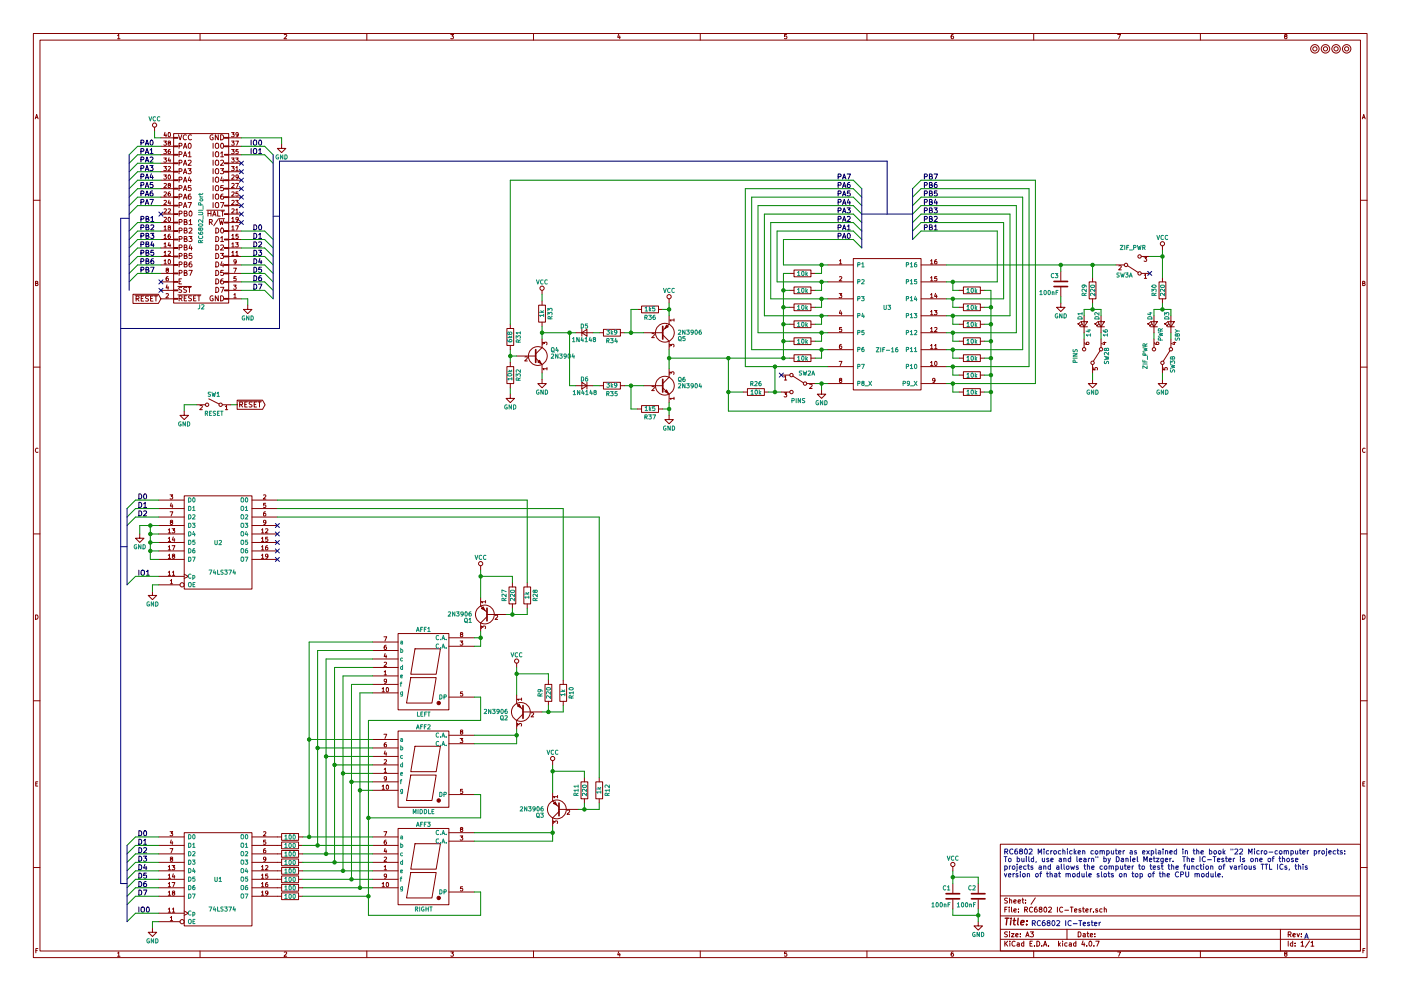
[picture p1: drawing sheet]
<svg xmlns="http://www.w3.org/2000/svg" width="420mm" height="297mm" viewBox="0 0 420 297" stroke-linecap="round" stroke-linejoin="round" font-family="sans-serif">
<g fill="none" stroke="#840000" stroke-width=".3">
<path d="M10 10h400v277h-400zM12 12h396v273.1h-396zM35.3 10.7l.3-.4v1.3M35.3 11.6h.7M60 10v2M85.2 10.4l.5-.1 .3 .4-.8 .9h.8M110 10v2M135.2 10.3h.8l-.4 .5 .4 .3-.1 .4h-.7M160 10v2M185.5 10.2l-.3 1h.8M185.9 10.8v.8M210 10v2"/>
<path d="M235.9 10.3h-.6v.6h.6l.1 .5-.3 .2-.4-.1M260 10v2M285.9 10.3l-.6 .3-.1 .8 .3 .2 .4-.1v-.6l-.4-.1-.3 .3M310 10v2M335.2 10.3h.8l-.5 1.3M360 10v2M385.5 10.9l-.3-.3 .3-.3 .4 .1v.4a.5 .5 0 0 0-.5 .2 .5 .5 0 0 0 0 .5l.3 .1 .3-.2-.3-.5M10.6 35.6l.4-1.3 .4 1.3M10.7 35.2h.6M46.4 38.1v1.3M49.5 39.7l-.3 .9h.8M50.5 39.8l.2-.1a.61 .61 0 0 1 .5 .7 .61 .61 0 0 1-.6 .5z"/>
<path d="M69.4 39.7h.8l-.4 .5 .4 .1v.6h-.8M408.6 35.6l.4-1.3 .4 1.3M408.7 35.2h.6M48.3 54h3.8M48.3 41.3h3.8M48.3 51.5h3.8M48.3 48.9h3.8M48.3 59.1h3.8M48.3 46.4h3.8M48.3 56.6h3.8M48.3 43.9h3.8M49.1 52.4h.8l-.4 .5 .4 .1v.6h-.8"/>
<path d="M49.1 49.9h.8l-.4 .5 .4 .1v.5h-.8M49.1 47.4h.8l-.4 .4 .4 .1v.6h-.8M49.1 44.8h.8l-.4 .5 .4 .1v.6h-.8M49.1 42.3h.8l-.4 .5 .4 .1v.5h-.8M49.2 57.6l.5-.1 .2 .4-.8 .9h.8M49.2 55.1l.5-.1 .2 .3-.8 .9h.8M49.8 40.1v.9M50.4 50l.5-.1 .2 .4-.8 .9h.8M50.5 52.5l.2-.1a.61 .61 0 0 1 .5 .7 .61 .61 0 0 1-.6 .5zM50.6 55.5l-.2-.2 .2-.3 .5 .1v.3a.52 .52 0 0 0-.6 .1 .52 .52 0 0 0 0 .6h.6l-.2-.6M50.6 42.8l-.2-.2 .2-.3 .5 .1v.3a.52 .52 0 0 0-.6 .1 .52 .52 0 0 0 0 .6h.6l-.2-.6M50.7 60l-.3 .9h.8"/>
<path d="M50.7 47.3l-.3 .9h.8M51 57.5l-.5 .3-.1 .7 .2 .3 .5-.1-.1-.6-.4-.1-.2 .2M51 44.8l-.5 .3-.1 .7 .2 .3 .5-.1-.1-.6-.4-.1-.2 .2M51 47.8v.8M52.1 40h16.5v50.8h-16.5zM52.1 41.2h1.2v.2h-1.2zM52.1 43.7h1.2v.3h-1.2zM52.1 46.3h1.2v.2h-1.2zM52.1 48.8h1.2v.3h-1.2zM52.1 51.3h1.2v.3h-1.2zM52.1 53.9h1.2v.2h-1.2zM52.1 56.4h1.2v.3h-1.2z"/>
<path d="M52.1 59h1.2v.2h-1.2zM53.5 40.4l.5 1.5 .5-1.5M53.7 43.8l.7-.1 .1-.6-.8-.2v1.6M53.7 46.3l.7-.1 .1-.6-.8-.1v1.5M53.7 48.8h.7l.1-.6-.8-.2v1.5M53.7 51.4l.7-.1 .1-.6-.8-.1v1.5M53.7 53.9l.7-.1 .1-.6-.8-.1v1.5M53.7 56.5l.7-.1 .1-.6-.8-.2v1.6M53.7 59l.7-.1 .1-.6-.8-.1v1.5M55 44.5l.5-1.6 .5 1.6M55 47l.5-1.5 .5 1.5M55 49.5l.5-1.5 .5 1.5"/>
<path d="M55 52.1l.5-1.5 .5 1.5M55 54.6l.5-1.5 .5 1.5M55 57.2l.5-1.6 .5 1.6M55 59.7l.5-1.5 .5 1.5M55.1 44h.8M55.1 46.6h.8M55.1 49.1h.8M55.1 51.6h.8M55.1 54.2h.8M55.1 56.7h.8M55.1 59.3h.8M55.9 40.5a.68 .68 0 0 0-1 .7 .68 .68 0 0 0 1 .6"/>
<path d="M56.4 50.6h.9l-.5 .5 .5 .3v.5l-.3 .2-.6-.2M56.4 45.9l.5-.4v1.5M56.4 48.2l.6-.2 .3 .4-.9 1.1h.9M56.4 47h.9M56.6 43.1l.2-.2a.74 .74 0 0 1 .6 .8 .74 .74 0 0 1-.7 .7l-.3-.5zM56.8 53l-.4 1.1h1M57.2 58.2l-.7 .3-.1 .9 .3 .3 .6-.2-.1-.7h-.5l-.3 .2M57.2 53.6v1M57.3 55.6h-.8l-.1 .8 .8-.1 .1 .6-.3 .3-.6-.2M57.4 40.5a.68 .68 0 0 0-.9 .7 .68 .68 0 0 0 .9 .6M63.9 40.5a.69 .69 0 0 0-.9 .7 .69 .69 0 0 0 .9 .6v-.5h-.3M63.9 42.9v1.6"/>
<path d="M63.9 45.5v1.5M63.9 48v1.5M63.9 50.6v1.5M63.9 53.1v1.5M63.9 55.6v1.6M63.9 58.2v1.5M64.6 50.8l.3-.2 .6 .2-.1 1.2-.8-.1zM64.6 53.3l.3-.2 .6 .2-.1 1.2-.8-.1zM64.6 55.9l.3-.3 .6 .3-.1 1.2-.8-.1zM64.6 58.4l.3-.2 .6 .2-.1 1.2-.8-.1zM64.8 43l.4-.1 .3 .3v1.1l-.3 .2-.6-.2v-.9zM64.8 45.6l.4-.1 .3 .2v1.1l-.3 .2-.6-.2v-.8z"/>
<path d="M64.8 48.1l.4-.1 .3 .2v1.1l-.3 .2-.6-.2v-.8zM65.5 40.4v1.5l-.9-1.5v1.5M66.1 50.6h1l-.6 .5 .6 .3-.1 .5-.2 .2-.7-.2M66.2 40.4a.77 .77 0 0 1 .9 .8 .77 .77 0 0 1-.9 .7zM66.2 45.9l.4-.4v1.5M66.2 48.2l.6-.2 .3 .4-1 1.1h1M66.2 47h.9M66.4 43l.1-.1a.74 .74 0 0 1 .6 .8 .74 .74 0 0 1-.7 .7l-.2-.5zM66.5 53l-.3 1.1h.9M66.9 58.2l-.7 .3v.9l.3 .3 .5-.2-.1-.7h-.4l-.3 .2M66.9 53.6v1M67 55.6h-.8v.8l.7-.1 .2 .6-.3 .3-.6-.2"/>
<path d="M67.3 41.2h1.3v.2h-1.3zM67.3 43.7h1.3v.3h-1.3zM67.3 46.3h1.3v.2h-1.3zM67.3 48.8h1.3v.3h-1.3zM67.3 51.3h1.3v.3h-1.3zM67.3 53.9h1.3v.2h-1.3zM67.3 56.4h1.3v.3h-1.3zM67.3 59h1.3v.2h-1.3zM68.6 54h3.8M68.6 41.3h3.8M68.6 51.5h3.8M68.6 48.9h3.8"/>
<path d="M68.6 59.1h3.8M68.6 46.4h3.8M68.6 56.6h3.8M68.6 43.9h3.8M69.4 49.9h.8l-.4 .5 .4 .1v.5h-.8M69.4 47.4h.8l-.4 .4 .4 .1v.6h-.8M69.4 44.8h.8l-.4 .5 .4 .1v.6h-.8M69.4 42.3h.8l-.4 .5 .4 .1v.5h-.8M69.5 57.6l.5-.1 .2 .4-.8 .9h.8M69.5 55.1l.5-.1 .2 .3-.8 .9h.8M69.5 52.5l.5-.1 .2 .4-.8 .9h.8M70.7 47.4h.8l-.5 .4 .4 .1v.6h-.7"/>
<path d="M70.7 55h.8l-.5 1.2M70.7 42.3h.8l-.5 1.2M70.7 50.3l.4-.4v1.3M70.7 51.2h.8M71.4 57.5h-.6l-.1 .6h.7v.6h-.7M71.4 44.8h-.6l-.1 .6h.7v.6h-.7M71.5 53l-.3 .2-.4-.1v-.6l.4-.1 .3 .3-.1 .7-.6 .3M71.5 40.3l-.3 .2-.4-.1v-.6l.4-.1 .3 .3-.1 .7-.6 .3M84.5 43.2v1.3h1.2l-1.2 1.3-1.3-1.3h1.3M10 60h2M48.3 79.4h3.8M48.3 66.7h3.8"/>
<path d="M48.3 76.9h3.8M48.3 64.2h3.8M48.3 74.3h3.8M48.3 61.6h3.8M48.3 71.8h3.8M48.3 69.3h3.8M49.2 78.2l.4-.4v1.3M49.2 65.2l.5-.1 .2 .4-.8 .9h.8M49.2 75.7l.4-.4v1.3M49.2 62.7l.5-.1 .2 .4-.8 .9h.8M49.2 73.1l.4-.3v1.2M49.2 60.2l.5-.1 .2 .3-.8 .9h.8"/>
<path d="M49.2 70.6l.4-.4v1.3M49.2 68l.4-.3v1.2M49.2 79.1h.7M49.2 76.6h.7M49.2 74h.7M49.2 71.5h.7M49.2 68.9h.7M50.4 75.4l.5-.1 .2 .4-.8 .9h.8M50.4 62.7l.5-.1 .2 .4-.8 .9h.8M50.5 77.9l.2-.1a.61 .61 0 0 1 .5 .7 .61 .61 0 0 1-.6 .5zM50.5 65.2l.2-.1a.61 .61 0 0 1 .5 .7 .61 .61 0 0 1-.6 .5zM50.6 68.2l-.2-.2 .2-.3 .5 .1v.3a.52 .52 0 0 0-.6 .1 .52 .52 0 0 0 0 .6h.6l-.2-.6"/>
<path d="M50.7 72.7l-.3 .9h.8M51 70.2l-.5 .3-.1 .7 .2 .3 .5-.1-.1-.6-.4-.1-.2 .2M51 60.5v.8M51 73.2v.8M52.1 61.5h1.2v.3h-1.2zM52.1 64h1.2v.3h-1.2zM52.1 66.6h1.2v.2h-1.2zM52.1 69.1h1.2v.3h-1.2zM52.1 71.7h1.2v.2h-1.2zM52.1 74.2h1.2v.3h-1.2zM52.1 76.7h1.2v.3h-1.2zM52.1 79.3h1.2v.2h-1.2z"/>
<path d="M53.7 61.5h.7l.1-.6-.8-.2v1.5M53.7 64.1l.8-.1v-.6l-.8-.1v1.5M53.7 66.6l.8-.1v-.6l-.8-.1v1.5M53.7 69.2l.8-.1v-.6l-.8-.2v1.6M53.7 71.7l.8-.1v-.6l-.8-.1v1.5M53.7 74.2h.8v-.6l-.8-.2v1.5M53.7 76.8l.8-.1v-.6l-.8-.1v1.5M53.7 79.3l.8-.1v-.6l-.8-.1v1.5M55 62.2l.5-1.5 .5 1.5M55.1 61.8h.8M55.2 64l.7-.1 .1-.5-.8-.1v1.5h.6l.3-.5-.3-.3M55.2 66.5h.7l.1-.6-.8-.1v1.5h.6l.3-.5-.3-.3"/>
<path d="M55.2 69.1l.7-.1 .1-.5-.8-.2v1.6h.6l.3-.5-.3-.3M55.2 71.6l.7-.1 .1-.5-.8-.1v1.5h.6l.3-.5-.3-.3M55.2 74.2l.7-.1 .1-.5-.8-.2v1.5h.6l.3-.5-.3-.2M55.2 76.7l.7-.1 .1-.5-.8-.1v1.5h.6l.3-.5-.3-.3M55.2 79.2h.7l.1-.6-.8-.1v1.5h.6l.3-.5-.3-.3M56.4 60.7h1l-.7 1.5M56.6 70.9h1l-.5 .6 .5 .2-.1 .5-.2 .2-.7-.2M56.7 66.2l.4-.4v1.5M56.7 68.5l.6-.2 .3 .5-1 1.1h1M56.7 67.3h.9M56.8 63.4l.3-.1a.74 .74 0 0 1 .5 .7 .74 .74 0 0 1-.7 .7l-.2-.5zM57.1 73.3l-.4 1.1h1"/>
<path d="M57.4 78.5l-.6 .4-.1 .8 .3 .3 .5-.1-.1-.7-.4-.1-.3 .3M57.4 73.9v1M57.5 76h-.7l-.1 .7 .7-.1 .2 .6-.3 .3-.6-.2M62 63h5.3M62.4 63.3v1.5M62.4 64h.9M62.8 66.6l.7-.1 .1-.6-.8-.1v1.5M63.2 66.6l.5 .7M63.3 63.3v1.5M63.8 64.8l.5-1.5 .5 1.5M63.9 60.7v1.5M63.9 64.3h.7"/>
<path d="M64.6 60.9l.3-.2 .6 .2-.1 1.3-.8-.2zM64.7 68.3a.77 .77 0 0 1 .9 .8 .77 .77 0 0 1-.9 .8zM64.7 70.9a.77 .77 0 0 1 .9 .7 .77 .77 0 0 1-.9 .8zM64.7 73.4a.77 .77 0 0 1 .9 .8 .77 .77 0 0 1-.9 .7zM64.7 76a.77 .77 0 0 1 .9 .7 .77 .77 0 0 1-.9 .8zM64.7 78.5a.77 .77 0 0 1 .9 .8 .77 .77 0 0 1-.9 .7zM65.3 63.3v1.5h.7M65.4 65.7l-1.3 2M65.6 65.5h1.7M65.8 65.8l.3 1.5 .3-1.1 .3 1.1 .4-1.5M66.1 76h1l-.6 .5 .6 .3-.1 .5-.2 .2-.7-.2M66.1 60.7h1l-.6 1.5"/>
<path d="M66.2 71.3l.4-.4v1.5M66.2 73.6l.6-.2 .3 .4-1 1.1h1M66.2 72.4h.9M66.3 63.3h.9M66.4 68.4l.1-.1a.74 .74 0 0 1 .6 .8 .74 .74 0 0 1-.7 .7l-.2-.5zM66.5 78.4l-.3 1.1h.9M66.8 63.3v1.5M66.9 79v1M67.3 61.5h1.3v.3h-1.3zM67.3 64h1.3v.3h-1.3zM67.3 66.6h1.3v.2h-1.3zM67.3 69.1h1.3v.3h-1.3z"/>
<path d="M67.3 71.7h1.3v.2h-1.3zM67.3 74.2h1.3v.3h-1.3zM67.3 76.7h1.3v.3h-1.3zM67.3 79.3h1.3v.2h-1.3zM68.6 79.4h3.8M68.6 66.7h3.8M68.6 76.9h3.8M68.6 64.2h3.8M68.6 74.3h3.8M68.6 61.6h3.8M68.6 71.8h3.8M68.6 69.3h3.8"/>
<path d="M69.5 75.7l.4-.4v1.3M69.5 62.7l.5-.1 .2 .4-.8 .9h.8M69.5 73.1l.4-.3v1.2M69.5 60.2l.5-.1 .2 .3-.8 .9h.8M69.5 70.6l.4-.4v1.3M69.5 68l.4-.3v1.2M69.5 65.5l.4-.4v1.3M69.5 76.6h.7M69.5 74h.7M69.5 71.5h.7M69.5 68.9h.7M69.5 66.4h.7"/>
<path d="M70.7 72.8h.8l-.5 .4 .4 .1v.6h-.7M70.7 60.1h.8l-.5 .4 .4 .1v.6h-.7M70.7 67.7h.8l-.5 1.2M70.7 75.7l.4-.4v1.3M70.7 63l.4-.4v1.3M70.7 76.6h.8M70.7 63.9h.8M70.8 78.4l-.2 .2-.4-.1v-.6l.4-.1 .2 .3v.7l-.6 .3M71.4 70.2h-.6l-.1 .6h.7v.6h-.7M71.5 65.7l-.3 .2-.4-.1v-.6l.4-.1 .3 .3-.1 .7-.6 .3M248.3 79.4h7.6M251.7 78.2l.4-.4v1.3"/>
<path d="M251.7 79.1h.8M255.9 77.5h20.3v39.4h-20.3zM276.2 79.4h7.6M279.1 78.2l.3-.4v1.3M279.1 79.1h.7M280.9 77.8l-.6 .3v.8l.2 .2 .4-.1v-.6l-.4-.1-.2 .2M334.6 79.4h2.6M335.6 79.7l.4-.1 .3 .4-.8 .9h.8M338.2 79.7l3.2 2M342.3 76.9h2.5M343.1 77.1h.8l-.4 .5 .3 .1v.5h-.7M348.6 73.7v1.3"/>
<path d="M408 60h2M10.7 84.9l.5-.1 .1-.4-.6-.1v1.3h.5l.2-.4-.3-.3M39.9 88.2h7.6l.8 1.4-.8 1.3h-7.6zM40.5 88.5h6.8M40.8 89.5h.8v-.6l-.8-.2v1.6M41.2 89.5l.5 .8M42.3 89.5h.5M43.1 88.7h-.8v1.6h.8M44.5 88.8l-.8 .1a.63 .63 0 0 0 .7 .8v.5h-.8M45.2 89.5h.5M45.9 88.7h-.7v1.6h.7M46.3 88.7h.9"/>
<path d="M46.8 88.7v1.6M48.3 89.6h3.8M48.3 87h3.8M48.3 84.5h3.8M48.3 82h3.8M49.8 88.1l.5-.1 .2 .4-.8 .9h.8M50 80.9l-.2-.2 .2-.3 .5 .1v.3a.52 .52 0 0 0-.6 .1 .52 .52 0 0 0 0 .6h.6l-.2-.6M50.1 85.4l-.3 .9h.8M50.4 82.9l-.5 .3-.1 .7 .2 .3 .5-.1-.1-.6-.4-.1-.2 .2M50.4 85.9v.8M52.1 81.8h1.2v.3h-1.2zM52.1 84.4h1.2v.2h-1.2z"/>
<path d="M52.1 86.9h1.2v.3h-1.2zM52.1 89.4h1.2v.3h-1.2zM53.3 85.9h4.1M53.4 88.4h6.8M53.7 84.3h.5M53.7 81.9l.8-.1v-.6l-.8-.2v1.6M53.7 89.5l.8-.1v-.6l-.8-.1v1.5M54.1 89.5l.5 .7M54.4 83.6h-.7v1.5h.7M54.5 86.2l-.8 .1a.63 .63 0 0 0 .7 .8v.5h-.8M55.2 81.8l.7-.1 .1-.5-.8-.2v1.6h.6l.3-.5-.3-.3M55.2 89.4h.6"/>
<path d="M56 86.2l-.9 .1a.63 .63 0 0 0 .8 .8l-.1 .5h-.7M56 88.7h-.8v1.5h.8M56.4 86.1h.9M56.6 81h1.1l-.7 1.6M56.8 86.1v1.5M57.4 88.7l-.8 .1a.63 .63 0 0 0 .8 .8l-.1 .5h-.8M58.1 89.4h.5M58.8 88.7h-.7v1.5h.7M59.2 88.7h.9M59.7 88.7v1.5M63.9 88.7a.69 .69 0 0 0-.9 .7 .69 .69 0 0 0 .9 .6v-.5h-.3M64.7 81a.77 .77 0 0 1 .9 .8 .77 .77 0 0 1-.9 .8z"/>
<path d="M64.7 83.6a.77 .77 0 0 1 .9 .7 .77 .77 0 0 1-.9 .8zM64.7 86.1a.77 .77 0 0 1 .9 .8 .77 .77 0 0 1-.9 .7zM65.5 88.7v1.5l-.9-1.5v1.5M66.1 86.1h1l-.6 1.5M66.2 88.7a.77 .77 0 0 1 .9 .7 .77 .77 0 0 1-.9 .8zM66.9 83.6l-.7 .3v.9l.3 .3 .5-.2-.1-.7h-.4l-.3 .2M67 81h-.8v.8l.7-.1 .2 .6-.3 .3-.6-.2M67.3 81.8h1.3v.3h-1.3zM67.3 84.4h1.3v.2h-1.3zM67.3 86.9h1.3v.3h-1.3zM67.3 89.4h1.3v.3h-1.3zM68.6 89.6h3.8"/>
<path d="M68.6 87h3.8M68.6 84.5h3.8M68.6 82h3.8M70.1 85.5h.7l-.4 .4 .4 .1v.6h-.7M70.1 80.4h.8l-.5 1.2M70.1 88.4l.4-.4v1.3M70.1 89.3h.7M70.8 82.9h-.6l-.1 .6h.7v.6h-.7M74.3 91.5v1.2h1.3l-1.3 1.3-1.3-1.3h1.3M152 98.5h2.1v5h-2.1zM153 97.2v1.3M161.5 91.5h2.1v5.1h-2.1z"/>
<path d="M162.6 87v1.3M162.6 90.2v1.3M162.6 96.6v1.2M172.7 99.7h5.1M174.5 99.7l1.5-1v2zM174.5 98.7v2M179.7 99.7h1.3M181 98.7h5.1v2h-5.1zM186.1 99.7h1.2M191.1 92.7h1.3M192.4 91.7h5.1v2.1h-5.1zM193 99.7h5.8"/>
<path d="M197.5 92.7h1.3M200.7 94.7v2.5l-1.9 1.9M200.7 89.6v1.2M202.1 95.9h-1.2l.3 .4M202.1 95.6v.7M236.9 87h1.2M236.9 82h1.2M236.9 92.1h1.2M236.9 97.2h1.2M238.1 80.9h5.1v2.1h-5.1zM238.1 86h5.1v2h-5.1zM238.1 91.1h5.1v2h-5.1z"/>
<path d="M238.1 96.2h5.1v2h-5.1zM243.2 87h1.3M243.2 82h1.3M243.2 92.1h1.3M243.2 97.2h1.3M248.3 89.6h7.6M248.3 84.5h7.6M248.3 94.7h7.6M248.3 99.7h7.6M251.7 88h.8l-.5 .5 .4 .1v.5h-.7M251.7 83l.5-.1 .3 .4-.8 .9h.8M252 93l-.3 .9h.8"/>
<path d="M252.3 93.5v.8M252.4 98.2h-.6l-.1 .5h.7v.6h-.7M276.2 89.6h7.6M276.2 84.5h7.6M276.2 94.7h7.6M276.2 99.7h7.6M279.1 98.5l.3-.3v1.2M279.1 93.4l.3-.3v1.2M279.1 88.4l.3-.4v1.3M279.1 83.3l.3-.4v1.3M279.1 89.3h.7M279.1 99.4h.7"/>
<path d="M279.1 94.3h.7M279.1 84.2h.7M280.2 93.1h.8l-.4 .5 .3 .1v.5h-.7M280.3 98.3l.5-.1 .2 .3-.8 .9h.8M280.6 87.9l-.3 .9h.8M280.9 88.4v.9M280.9 82.9h-.6v.6h.6v.6h-.6M287.7 87h1.2M287.7 92.1h1.2M287.7 97.2h1.2M288.9 86h5.1v2h-5.1zM288.9 91.1h5.1v2h-5.1z"/>
<path d="M288.9 96.2h5.1v2h-5.1zM294 87h1.3M294 92.1h1.3M294 97.2h1.3M318.1 90.8v1.3h1.3l-1.3 1.3-1.2-1.3h1.2M318.1 81.3v2.8M318.1 86.1v2.8M323.8 96.7l-.5 .5v-.3v.3h.3M324.1 96.4h2l-1 1.6zM324.1 98h2M324.4 97.2l-.6 .5v-.3v.3h.3M325.1 94.7v5"/>
<path d="M326.6 84.5h2.1v5.1h-2.1zM327.7 83.2v1.3M327.7 89.6v1.2M328.9 96.7l-.5 .5v-.3v.3h.3M329.2 96.4h2l-1 1.6zM329.2 98h2M329.4 97.2l-.5 .5v-.3v.3h.3M330.2 94.7v5M342.3 82h2.5M343.2 82.5l.3-.3v1.2M343.2 83.4h.7M344.8 96.7l-.5 .5v-.3v.3h.3"/>
<path d="M345.1 96.4h2l-1 1.6zM345.1 98h2M345.3 97.2l-.5 .5v-.3v.3h.3M346.1 94.7v5M347.6 84.5h2v5.1h-2zM348.6 83.2v1.3M348.6 89.6v1.2M349.9 96.7l-.5 .5v-.3v.3h.2M350.1 96.4h2.1l-1 1.6zM350.1 98h2.1M350.4 97.2l-.5 .5v-.3v.3h.2M351.2 94.7v5"/>
<path d="M408.7 84.9l.5-.1 .1-.4-.6-.1v1.3h.5l.2-.4-.3-.3M10 110h2M62.6 119.5l3.1 1.6M71.1 120h7.6l.8 1.3-.8 1.4h-7.6zM152 109.9h2.1v5.1h-2.1zM153 118.1v1.3h1.3l-1.3 1.3-1.2-1.3h1.2M153 103.5v1.3M153 108.6v1.3M153 115v1.2M154.9 106.7h5.8M157.4 107l.5-.1 .2 .4-.7 .9h.7M160.7 107.4l1.9 1.9v2.5"/>
<path d="M162.6 113.7v1.3h1.2l-1.2 1.2-1.3-1.2h1.3M162.6 101.6v2.6l-1.9 1.9M162.8 103.3v-.7l.4 .4 .1-.4h.6v.7M164 110.5h-1.2l.3 .4M164 110.2v.7M172.7 115.6h5.1M174.5 114.6l1.5 1-1.5 1zM176 114.6v2M179.7 115.6h1.3M181 114.6h5.1v2h-5.1zM186.1 115.6h1.2M193 115.6h5.8"/>
<path d="M195.5 100l.5-.1 .2 .4-.7 .9h.7M195.5 115.9l.5-.1 .2 .4-.7 .9h.7M198.8 116.2l1.9 1.9v2.6M198.8 100.4l1.9 1.9v2.5M200.7 110.5v2.6l-1.9 1.9M200.9 104v-.8l.4 .4 .1-.4h.6v.8M200.9 112.2v-.8l.4 .5 .1-.4h.6v.7M202.1 119.4h-1.2l.3 .4M202.1 119.1v.7M222.9 117.5h1.3M224.2 116.5h5v2h-5zM229.2 117.5h1.3"/>
<path d="M234.3 112.4h2.6M234.3 117.5h2.6M235.2 117.7h.7l-.4 .5 .4 .1v.6h-.7M235.2 113l.4-.4v1.3M235.2 113.9h.7M236.9 102.3h1.2M236.9 107.4h1.2M237.7 112.7l3.2 2M238.1 101.3h5.1v2h-5.1zM238.1 106.3h5.1v2.1h-5.1zM241.9 115h2.6M242.8 115.3l.5-.1 .3 .3-.8 .9h.8"/>
<path d="M243.2 102.3h1.3M243.2 107.4h1.3M246.4 116.9v1.2h1.2l-1.2 1.3-1.3-1.3h1.3M248.3 115h7.6M248.3 104.8h7.6M248.3 109.9h7.6M251.7 108.3h.8l-.5 1.3M252 113.9l-.3-.2 .3-.3 .4 .1v.3a.52 .52 0 0 0-.5 .2 .52 .52 0 0 0-.1 .5h.6l-.2-.6M252.3 103.2l-.5 .3-.1 .8 .3 .2 .4-.1-.1-.6-.3-.1-.3 .2M276.2 115h7.6M276.2 104.8h7.6M276.2 109.9h7.6"/>
<path d="M279.1 108.7l.3-.4v1.3M279.1 103.6l.3-.4v1.3M279.1 109.6h.7M279.1 104.5h.7M280.3 103.6l.3-.4v1.3M280.3 104.5h.7M280.4 113.9l-.2 .3-.4-.1-.1-.6 .5-.1 .2 .2-.1 .8-.5 .3M280.4 108.4l.2-.1a.61 .61 0 0 1 .4 .7 .61 .61 0 0 1-.5 .5zM287.7 112.4h1.2M287.7 117.5h1.2M287.7 102.3h1.2M287.7 107.4h1.2"/>
<path d="M288.9 101.3h5.1v2h-5.1zM288.9 106.3h5.1v2.1h-5.1zM288.9 111.4h5.1v2h-5.1zM288.9 116.5h5.1v2h-5.1zM294 112.4h1.3M294 117.5h1.3M294 102.3h1.3M294 107.4h1.3M325.1 101.6v2.6M325.3 102.7l.3 .5 .7 .1 .3-.3-.1-.4-.6 .1-.1 .3 .2 .3M327.7 113.7v1.3h1.2l-1.2 1.2-1.3-1.2h1.3M327.7 109.3v2.5"/>
<path d="M327.9 110.2v.6l.5 .1v-.7h.6v.7M329.9 105.1l-2 3.1M330.2 101.6v2.6M330.8 102.7h.9M331.2 102.5v.8l-.9-.3M346.1 101.6v2.6M346.3 102.7l.3 .5 .7 .1 .2-.3-.1-.4-.6 .1v.3l.2 .3M348.6 113.7v1.3h1.3l-1.3 1.2-1.3-1.2h1.3M348.6 109.3v2.5M348.8 110.2v.6l.6 .1v-.7h.6v.7M350.9 105.1l-2 3.1M351.2 101.6v2.6"/>
<path d="M351.8 102.7h.8M352.2 102.5v.8l-.9-.3M408 110h2M11.4 134.4a.58 .58 0 0 0-.8 .6 .58 .58 0 0 0 .8 .5M55.2 123.2v1.3h1.3l-1.3 1.3-1.2-1.3h1.2M59.1 121.3h2.5M60 121.6l.5-.1 .2 .4-.8 .9h.8M66.7 121.3h2.5M67.6 121.9l.3-.4v1.3M67.6 122.8h.7M71.5 120.2h6.9M71.9 121.3l.7-.1 .1-.6-.8-.1v1.5"/>
<path d="M72.3 121.3l.5 .7M73.4 121.2h.5M74.1 120.5h-.7v1.5h.7M75.6 120.6h-.8a.63 .63 0 0 0 .7 .8l-.1 .5h-.7M76.2 121.2h.5M77 120.5h-.8v1.5h.8M77.4 120.5h.9M77.8 120.5v1.5M191.1 122.6h1.3M192.4 121.6h5.1v2h-5.1zM197.5 122.6h1.3M200.7 124.5v1.3h1.2l-1.2 1.2-1.3-1.2h1.3"/>
<path d="M409.4 134.4a.58 .58 0 0 0-.8 .6 .58 .58 0 0 0 .8 .5M47.6 149.9h7.6M47.6 152.4h7.6M47.6 155h7.6M47.6 157.5h7.6M50.5 158.8l.3-.3v1.3M50.5 159.8h.7M51 148.3h.8l-.4 .5 .3 .1v.6h-.7M51 153.4h.8l-.5 1.3M51.3 156.5l-.2-.3 .2-.3 .4 .1v.3a.52 .52 0 0 0-.5 .2 .52 .52 0 0 0-.1 .6h.6l-.1-.6M51.4 150.8l-.3 .9h.7M51.6 158.5h.8l-.4 .5 .3 .1v.5h-.7"/>
<path d="M51.7 151.3v.8M55.2 148.6h20.4v28h-20.4zM75.6 149.9h7.6M75.6 152.4h7.6M75.6 155h7.6M75.6 157.5h7.6M78.4 158.8l.4-.3v1.3M78.4 159.8h.7M79 148.4l.5-.1 .2 .4-.8 .9h.8M79.6 153.4l-.5 .3-.1 .7 .2 .3 .5-.2-.1-.6h-.4l-.2 .2M79.6 158.6l.5-.1 .2 .3-.7 1h.7M79.7 150.9h-.6l-.1 .5h.7v.6h-.7"/>
<path d="M79.7 156.5l-.2 .2h-.4v-.7l.4-.1 .2 .3v.7l-.6 .3M10 160h2M41.9 160.1v1.2h1.3l-1.3 1.3-1.3-1.3h1.3M45.7 177.2v1.3h1.3l-1.3 1.2-1.3-1.2h1.3M47.6 175.3h6.4M47.6 172.8h7.6M47.6 160.1h7.6M47.6 162.6h7.6M47.6 165.1h7.6M47.6 167.7h7.6M50.5 171.5l.3-.3v1.3M50.5 161.4l.3-.4v1.3"/>
<path d="M50.5 163.9l.3-.3v1.2M50.5 166.5l.3-.4v1.3M50.5 172.5h.7M50.5 162.3h.7M50.5 164.8h.7M50.5 167.4h.7M51.1 174.1l.3-.4v1.3M51.1 175h.7M51.6 163.6h.9l-.6 1.2M51.7 171.5l.3-.3v1.3M51.7 172.5h.7M51.9 166.6l-.2-.2 .2-.3 .4 .1v.3a.52 .52 0 0 0-.5 .2 .52 .52 0 0 0-.1 .5h.6l-.1-.6"/>
<path d="M52 160.9l-.3 1h.8M52.3 161.4v.9M55.2 172.1l1.3 .7-1.3 .6M75.6 160.1h7.6M75.6 162.6h7.6M75.6 165.1h7.6M75.6 167.7h7.6M78.4 161.4l.4-.4v1.3M78.4 163.9l.4-.3v1.2M78.4 166.5l.4-.4v1.3M78.4 162.3h.7M78.4 164.8h.7"/>
<path d="M78.4 167.4h.7M80.2 163.6l-.5 .3-.1 .7 .3 .2 .4-.1-.1-.6-.3-.1-.3 .3M80.3 161h-.6l-.1 .6h.7v.6h-.7M80.3 166.6l-.2 .3-.4-.1v-.6l.4-.1 .2 .2v.8l-.6 .3M144.1 179.1v2.5l1.9 2M144.1 169.6v1.3M152.7 175.9h2v5.1h-2zM153.7 174.7v1.2M157.1 175.9h2v5.1h-2zM158.1 174.7v1.2M408 160h2M10.7 184.3a.65 .65 0 0 1 .7 .7 .65 .65 0 0 1-.7 .6z"/>
<path d="M111.8 197.5h7.6M111.8 195h7.6M111.8 192.4h7.6M115.1 190.9h.9l-.6 1.2M115.2 198.6l.5-.1 .2 .3-.8 1h.8M115.5 195.9l-.3 .9h.8M115.8 193.4l-.5 .3-.1 .7 .2 .3 .5-.2-.1-.6h-.4l-.2 .2M115.8 196.4v.8M119.4 189.9h15.2v22.9h-15.2zM124.5 194.5h7.6l-1.3 7.6h-7.6zM134.6 193.7h7.6M134.6 191.2h7.6"/>
<path d="M138 192.1h.8l-.4 .5 .3 .1v.6h-.7M138.3 190.1l-.2-.2 .2-.3 .4 .1v.3a.52 .52 0 0 0-.5 .2 .52 .52 0 0 0-.1 .5h.6l-.1-.6M144.3 188.4v-.8l.5 .5 .1-.4h.6v.7M145.6 180.4h-1.3l.4 .3M145.6 180v.7M146 184.8l-1.9 1.9v2.6M146 184.2h5.8M148.5 184.5l.5-.1 .3 .3-.8 1h.8M153.7 181v1.3M154.9 198.8v1.3M158.1 181v1.3M408.7 184.3a.65 .65 0 0 1 .7 .7 .65 .65 0 0 1-.7 .6z"/>
<path d="M10 210h2M111.8 202.6h7.6M111.8 200.1h7.6M111.8 205.1h7.6M111.8 207.7h7.6M114.6 206.5l.4-.4v1.3M114.6 207.4h.7M115.2 201.4l.4-.4v1.3M115.2 202.3h.7M115.9 204.1l-.2 .3-.4-.1v-.6l.4-.1 .2 .2v.7l-.6 .3M115.9 206.2l.2-.1a.61 .61 0 0 1 .5 .6 .61 .61 0 0 1-.6 .6zM119.4 219.1h15.2v22.9h-15.2z"/>
<path d="M123.2 203.1h7.6l-1.3 7.6h-7.6zM134.6 209h7.6M138.3 219.3l-.2-.2 .2-.3 .4 .1v.3a.52 .52 0 0 0-.5 .2 .52 .52 0 0 0-.1 .5h.6l-.1-.6M138.7 207.4h-.6v.6h.6v.5h-.6M154.9 208.3v2.6l1.9 1.9M155.1 217.6v-.7l.5 .4 .1-.4h.6v.7M156.4 209.6h-1.3l.4 .3M156.4 209.2v.7M156.8 214l-1.9 1.9v2.6M156.8 213.4h5.8M159.3 213.7l.5-.1 .2 .4-.7 .9h.7M163.4 205.1h2.1v5.1h-2.1z"/>
<path d="M164.5 203.9v1.2M164.5 210.2v1.3M167.9 205.1h2v5.1h-2zM168.9 203.9v1.2M168.9 210.2v1.3M408 210h2M10.7 234.9h.5M11.3 234.3h-.6v1.3h.6M111.8 231.8h7.6M111.8 229.3h7.6M111.8 226.7h7.6M111.8 224.2h7.6"/>
<path d="M111.8 221.7h7.6M111.8 234.4h7.6M111.8 236.9h7.6M114.6 235.7l.4-.4v1.3M114.6 236.6h.7M115.1 220.1h.9l-.6 1.2M115.2 230.6l.4-.4v1.3M115.2 227.8l.5-.1 .2 .4-.8 .9h.8M115.2 231.5h.7M115.5 225.1l-.3 .9h.8M115.8 222.6l-.5 .3-.1 .7 .2 .3 .5-.1-.1-.6-.4-.1-.2 .2M115.8 225.6v.8"/>
<path d="M115.9 233.3l-.2 .3-.4-.1v-.6l.4-.1 .2 .2v.7l-.6 .3M115.9 235.4l.2-.1a.61 .61 0 0 1 .5 .7 .61 .61 0 0 1-.6 .5zM123.2 232.3h7.6l-1.3 7.6h-7.6zM124.5 223.7h7.6l-1.3 7.6h-7.6zM134.6 222.9h7.6M134.6 238.2h7.6M134.6 220.4h7.6M138 221.3h.8l-.4 .5 .3 .1v.6h-.7M138.7 236.6h-.6v.6h.6v.5h-.6M165.7 237.5v2.6l1.9 1.9M165.7 228v1.3M167.2 238.8h-1.3l.4 .4"/>
<path d="M167.2 238.4v.8M174.2 234.4h2.1v5h-2.1zM175.3 233.1v1.3M175.3 239.4v1.3M178.7 234.4h2v5h-2zM179.7 233.1v1.3M179.7 239.4v1.3M408.7 234.9h.4M409.3 234.3h-.6v1.3h.6M47.6 250.9h7.6M47.6 253.4h7.6M47.6 255.9h7.6"/>
<path d="M47.6 258.5h7.6M50.5 259.8l.3-.4v1.3M51 249.3h.8l-.4 .5 .3 .1v.5h-.7M51 254.4h.8l-.5 1.2M51.3 257.4l-.2-.2 .2-.3 .4 .1v.3a.52 .52 0 0 0-.5 .2 .52 .52 0 0 0-.1 .5h.6l-.1-.6M51.4 251.8l-.3 .9h.7M51.6 259.4h.8l-.4 .5 .3 .1v.6h-.7M51.7 252.2v.9M55.2 249.6h20.4v27.9h-20.4zM75.6 250.9h8.9M75.6 253.4h8.9M75.6 255.9h8.9"/>
<path d="M75.6 258.5h8.9M78.4 259.8l.4-.4v1.3M79 249.4l.5-.1 .2 .3-.8 1h.8M79.6 254.4l-.5 .3-.1 .7 .2 .2 .5-.1-.1-.6-.4-.1-.2 .3M79.6 259.5l.5-.1 .2 .4-.7 .9h.7M79.7 251.8h-.6l-.1 .6h.7v.6h-.7M79.7 257.4l-.2 .3-.4-.1v-.6l.4-.1 .2 .2v.8l-.6 .3M84.5 252.4h5v2h-5zM84.5 254.9h5v2.1h-5zM84.5 257.5h5v2h-5zM84.5 249.8h5v2.1h-5zM89.5 250.9h1.3"/>
<path d="M89.5 253.4h1.3M89.5 255.9h1.3M89.5 258.5h1.3M111.8 250.9h7.6M111.8 253.4h7.6M111.8 255.9h7.6M111.8 258.5h7.6M115.1 249.3h.9l-.6 1.3M115.2 259.8l.4-.4v1.3M115.2 257l.5-.1 .2 .4-.8 .9h.8M115.5 254.3l-.3 .9h.8M115.8 251.8l-.5 .3-.1 .7 .2 .3 .5-.1-.1-.6-.4-.1-.2 .2"/>
<path d="M115.8 254.8v.8M119.4 248.3h15.2v22.9h-15.2zM124.5 252.9h7.6l-1.3 7.6h-7.6zM134.6 252.1h7.6M134.6 249.6h7.6M138 250.6h.8l-.4 .4 .3 .1v.6h-.7M138.3 248.6l-.2-.3 .2-.3 .4 .1v.3a.52 .52 0 0 0-.5 .2 .52 .52 0 0 0-.1 .6h.6l-.1-.6M165.9 246.8v-.7l.5 .4 .1-.4h.6v.7M167.6 243.2l-1.9 1.9v2.6M167.6 242.6h5.8M170.1 242.9l.5-.1 .2 .4-.7 .9h.7M285.7 259.8v1.2"/>
<path d="M300 253h108v32.1h-108zM10 260h2M45.7 278.2v1.2h1.3l-1.3 1.3-1.3-1.3h1.3M47.6 276.3h6.4M47.6 273.7h7.6M47.6 261h7.6M47.6 263.6h7.6M47.6 266.1h7.6M47.6 268.6h7.6M50.5 272.5l.3-.4v1.3M50.5 262.3l.3-.3v1.3M50.5 264.9l.3-.4v1.3"/>
<path d="M50.5 267.4l.3-.3v1.2M50.5 273.4h.7M50.5 260.7h.7M50.5 263.3h.7M50.5 265.8h.7M50.5 268.3h.7M51.1 275l.3-.3v1.3M51.1 276h.7M51.6 264.5h.9l-.6 1.3M51.7 272.5l.3-.4v1.3M51.7 273.4h.7M51.9 267.6l-.2-.2 .2-.3 .4 .1v.3a.52 .52 0 0 0-.5 .1 .52 .52 0 0 0-.1 .6h.6l-.1-.6"/>
<path d="M52 261.9l-.3 .9h.8M52.3 262.4v.9M55.2 273.1l1.3 .6-1.3 .7M75.6 261h8.9M75.6 263.6h8.9M75.6 266.1h8.9M75.6 268.6h8.9M78.4 262.3l.4-.3v1.3M78.4 264.9l.4-.4v1.3M78.4 267.4l.4-.3v1.2M78.4 260.7h.7M78.4 263.3h.7"/>
<path d="M78.4 265.8h.7M78.4 268.3h.7M80.2 264.5l-.5 .3-.1 .7 .3 .3 .4-.1-.1-.6-.3-.1-.3 .2M80.3 262h-.6l-.1 .6h.7v.5h-.7M80.3 267.6l-.2 .3-.4-.1v-.6l.4-.1 .2 .2v.7l-.6 .3M84.5 260h5v2h-5zM84.5 262.5h5v2.1h-5zM84.5 265.1h5v2h-5zM84.5 267.6h5v2.1h-5zM89.5 261h1.3M89.5 263.6h1.3M89.5 266.1h1.3"/>
<path d="M89.5 268.6h1.3M111.8 261h7.6M111.8 263.6h7.6M111.8 266.1h7.6M114.6 264.9l.4-.4v1.3M114.6 265.8h.7M115.2 260.7h.7M115.9 262.5l-.2 .3-.4-.1v-.6l.4-.1 .2 .2v.8l-.6 .3M115.9 264.6l.2-.1a.61 .61 0 0 1 .5 .7 .61 .61 0 0 1-.6 .5zM123.2 261.5h7.6l-1.3 7.6h-7.6zM134.6 267.4h7.6M138.7 265.8h-.6v.6h.6v.5h-.6"/>
<path d="M285.7 264.8v2.8M285.7 269.7v2.8M293.4 276.3v1.2h1.2l-1.2 1.3-1.3-1.3h1.3M293.4 264.8v2.8M293.4 269.7v2.8M300 278.5h108M300 274.5h108M300 268.5h108M301.3 272.6h.6M302.1 271.9h-.8v1.5M302.1 279.4l-.8 .1a.64 .64 0 0 0 .8 .7l-.1 .5h-.7M302.1 269.3l-.8 .1a.64 .64 0 0 0 .8 .7l-.1 .5h-.7"/>
<path d="M302.6 271.9v.1M302.6 272.4v1M302.8 279.3v.2M302.8 269.8h.6v.9M302.8 269.2v1.5M302.8 279.8v1M303.3 279.8h.8l-.8 1h.8M303.4 271.9v1.3l.2 .2M304 270.2l.7-.1v-.3l-.4-.1-.3 .2 .1 .7h.6M304.1 272.9l.7-.1-.1-.3-.4-.1-.2 .2v.7h.6M305.3 270.2l.7-.1v-.3l-.4-.1-.3 .2 .1 .7h.6M305.4 273.3v.1"/>
<path d="M305.4 272.5v.1M306 279.9v.1M306.5 269.7h.6M306.7 269.2v1.3l.4 .2M307.3 272.7l.7-.1 .1-.6-.8-.1v1.5M307.6 270.6v.1M307.6 269.8v.1M307.6 272.7l.6 .7M309 279.3h.9l-.5 .6 .5 .1v.7h-.9M309.7 272a.67 .67 0 0 0-1 .7 .67 .67 0 0 0 1 .6M310.5 269.1l-1.3 2M310.9 271.9l-.6 .3-.1 .9 .3 .3 .5-.1-.1-.8h-.4l-.3 .3"/>
<path d="M311.9 272.5l-.3-.3 .3-.3 .4 .1 .1 .4a.61 .61 0 0 0-.6 .2 .61 .61 0 0 0-.1 .7h.7l.1-.5-.3-.3M313.2 272l.2-.1a.72 .72 0 0 1 .6 .8 .72 .72 0 0 1-.7 .6l-.2-.5zM314.5 272l.6-.1 .2 .4-.9 1.1h.9M317.1 271.9v1.5M318.7 272a.67 .67 0 0 0-1 .7 .67 .67 0 0 0 1 .6M319.3 272.8h1.2M320 278.5v3M321 271.9h.8M321.4 271.9v1.5M322.2 272.9l.8-.1-.1-.3-.4-.1-.3 .2 .1 .7h.6M323.3 279.3a.76 .76 0 0 1 .9 .8 .76 .76 0 0 1-.9 .7zM324.1 272.5l-.3-.1-.3 .2 .1 .2 .5 .2v.3h-.6"/>
<path d="M324.6 272.4h.6M324.8 279.9h.6l.1 .9M324.8 271.9v1.3l.4 .2M325.6 272.9l.7-.1v-.3l-.4-.1-.3 .2 .1 .7h.6M326 279.8h.5M326.2 279.3v1.3l.3 .2M327 272.4v1M327.4 272.4l-.4 .3M327.9 273.3v.1M328.3 279.9v.1M329.2 272.5l-.4-.1-.2 .2 .1 .2 .5 .2v.3h-.6M330.5 272.5l-.4-.1-.3 .3 .1 .6h.6"/>
<path d="M331.2 272.5h.5l.1 .9M331.2 271.9v1.5M384 278.5v6.6M389 279.8l.3 1 .4-1M390.3 279.9v.1M408 260h2M10.7 284.9h.5M11.4 284.3h-.7v1.3M35.3 285.7l.3-.4v1.3M35.3 286.6h.7M60 285.1v1.9M85.2 285.4l.5-.1 .3 .4-.8 .9h.8"/>
<path d="M110 285.1v1.9M135.2 285.3h.8l-.4 .5 .4 .3-.1 .4h-.7M160 285.1v1.9M185.5 285.3l-.3 .9h.8M185.9 285.8v.8M210 285.1v1.9M235.9 285.3h-.6v.6h.6l.1 .5-.3 .2-.4-.1M260 285.1v1.9M285.9 285.3l-.6 .3-.1 .8 .3 .2 .4-.1v-.6l-.4-.1-.3 .3M300 281.5h108M301.3 282.1v1.5M301.5 282.7l.7 .9"/>
<path d="M302.2 282.1l-.9 .9M302.8 282.1v.2M302.8 282.6v1M304.4 282.3a.67 .67 0 0 0-.9 .6 .67 .67 0 0 0 .9 .6M304.6 280.3l.7-.1v-.3l-.4-.1-.3 .2 .1 .7h.6M305.1 282.7h.5l.1 .9M305.7 283l-.7 .2 .2 .4 .5-.1M306 280.7v.1M307 282.7l-.4-.1-.3 .3 .1 .6h.6M307 282.1v1.5M307.6 280.8l.5-1.5 .5 1.5M307.8 280.4h.7"/>
<path d="M308.9 282.8h.5M309.6 282.1h-.7v1.5h.7M310 285.1v1.9M310.2 283.5v.1M310.9 282.1a.76 .76 0 0 1 .9 .8 .76 .76 0 0 1-.9 .7zM312.4 283.5v.1M313 283.6l.4-1.5 .5 1.5M313.1 283.2h.7M314.5 283.5v.1M317.4 282.1v1.5M317.6 283l.4 .6M318 282.6l-.6 .6"/>
<path d="M318.7 282.1v.2M318.7 282.6v1M320 282.7l-.4-.1-.3 .3 .1 .6h.6M320.7 282.7h.6v.9M321.3 283l-.7 .2 .2 .4 .5-.1M322.7 282.7l-.5-.1-.3 .3 .1 .6h.7M322.7 282.1v1.5M324.8 282l-.4 1.1h1M325.1 282.6v1M325.5 280.2l-.7 .3 .2 .3 .5-.1M325.9 283.5v.1M326.7 282.3l.2-.2a.72 .72 0 0 1 .6 .8 .72 .72 0 0 1-.7 .6l-.2-.5z"/>
<path d="M327 280.3l.7-.1-.1-.3-.4-.1-.2 .2 .1 .7h.5M328.1 283.5v.1M328.3 280.7v.1M328.6 282.1h1l-.6 1.5M335.2 285.3h.8l-.5 1.3M360 285.1v1.9M385.5 285.9l-.3-.3 .3-.3 .4 .1v.4a.5 .5 0 0 0-.5 .2 .5 .5 0 0 0 0 .5l.3 .1 .3-.2-.3-.5M386.3 280.1l.7-.1 .1-.5-.8-.2v1.5M386.3 282.1v1.5M386.7 280.1l.5 .7M387.7 282.7l-.5-.1-.2 .3v.6h.7M387.7 282.1v1.5"/>
<path d="M387.8 280.3l.7-.1-.1-.3-.4-.1-.2 .2v.7h.6M388.4 283.5v.1M388.4 282.7v.1M390.2 282.5l.4-.4v1.5M390.2 283.6h.8M390.3 280.7v.1M392.7 282l-1.2 2M393.2 282.5l.4-.4v1.5M393.2 283.6h.8M408.7 284.9h.5M409.3 284.3h-.6v1.3"/>
<circle cx="394.3" cy="14.6" r=".63"/>
<circle cx="394.3" cy="14.6" r="1.27"/>
<circle cx="397.5" cy="14.6" r=".63"/>
<circle cx="397.5" cy="14.6" r="1.27"/>
<circle cx="400.7" cy="14.6" r=".63"/>
<circle cx="400.7" cy="14.6" r="1.27"/>
<circle cx="403.9" cy="14.6" r=".63"/>
<circle cx="403.9" cy="14.6" r="1.27"/>
<circle cx="46.4" cy="37.5" r=".63"/>
<circle cx="337.7" cy="79.4" r=".51"/>
<circle cx="341.8" cy="76.9" r=".51"/>
<circle cx="348.6" cy="73.1" r=".63"/>
<circle cx="162.6" cy="86.4" r=".63"/>
<circle cx="199.4" cy="99.7" r="2.82"/>
<circle cx="200.7" cy="88.9" r=".63"/>
<circle cx="341.8" cy="82" r=".51"/>
<circle cx="161.3" cy="106.7" r="2.82"/>
<circle cx="199.4" cy="115.6" r="2.82"/>
<circle cx="237.4" cy="117.5" r=".51"/>
<circle cx="237.4" cy="112.4" r=".51"/>
<circle cx="241.4" cy="115" r=".51"/>
<circle cx="325.1" cy="104.7" r=".51"/>
<circle cx="327.7" cy="108.7" r=".51"/>
<circle cx="330.2" cy="104.7" r=".51"/>
<circle cx="346.1" cy="104.7" r=".51"/>
<circle cx="348.6" cy="108.7" r=".51"/>
<circle cx="351.2" cy="104.7" r=".51"/>
<circle cx="62.1" cy="121.3" r=".51"/>
<circle cx="66.2" cy="121.3" r=".51"/>
<circle cx="54.6" cy="175.3" r=".63"/>
<circle cx="144.1" cy="168.9" r=".63"/>
<circle cx="145.4" cy="184.2" r="2.82"/>
<circle cx="154.9" cy="198.2" r=".63"/>
<circle cx="156.2" cy="213.4" r="2.82"/>
<circle cx="165.7" cy="227.4" r=".63"/>
<circle cx="167" cy="242.6" r="2.82"/>
<circle cx="285.7" cy="259.1" r=".63"/>
<circle cx="54.6" cy="276.3" r=".63"/>
</g>
<path d="M301.4 275.2h1.2M302 275.2l-.2 2M303.2 275.9l-.2 1.3M303.3 275.2l-.1 .2M303.9 275.9h.7M304.2 275.2l-.2 1.7 .5 .3M305.4 275.2l-.2 1.7 .2 .3M306.1 276.6l1-.2v-.4l-.6-.1-.3 .3v.9h.7M307.9 277v.2M308.1 276l-.1 .2" fill="none" stroke="#840000" stroke-width=".41"/>
<g fill="none" stroke="#008484" stroke-width=".3">
<path d="M44.7 35l.4 1.3 .4-1.3M46.7 35.1a.56 .56 0 0 0-.8 .5 .56 .56 0 0 0 .8 .5M47.9 35.1a.56 .56 0 0 0-.7 .5 .56 .56 0 0 0 .7 .5M59.9 58.7l.3 .3M59.9 59h.9M59.9 57.9v.5M60 59.7l.6-.1 .2 .4-.6 .2-.3-.2zM60.8 57.9l-.2 .4h-1.1M83.5 46.5a.57 .57 0 0 0-.7 .5 .57 .57 0 0 0 .7 .6v-.5h-.2M84.8 46.4v1.3l-.7-1.3v1.3M85.4 46.4a.64 .64 0 0 1 .7 .7 .64 .64 0 0 1-.7 .6zM59.5 69.7l.3 .5h.8l.2-.2-.1-.4-.6 .1-.1 .3 .2 .2"/>
<path d="M59.5 63.6h1.1l.2 .3-.2 .4h-1.1M59.5 63h1.3M59.6 67.3a.76 .76 0 0 1 1.2 .2 .66 .66 0 0 1-.7 .3 .66 .66 0 0 1-.5-.5zM59.6 70.8a.56 .56 0 0 0 .6 .7 .56 .56 0 0 0 .5-.7M60.1 68.5l.6-.1v.6a.52 .52 0 0 1-.6-.1 .52 .52 0 0 1-.2-.5h-.3l-.1 .4 .3 .2 .3-.2M60.2 72.7l-.1-.6h-.5l-.1 .6h1.3M60.2 61.5l-.1-.7h-.5l-.1 .7h1.3M60.8 65.9v.8l-.9-.8-.4 .2 .1 .5M60.8 72l-.6 .4M60.9 61.8v.9M60.9 64.7v.9M257.2 79.4l.6-.1 .1-.5-.7-.1v1.3"/>
<path d="M258.4 79.1l.4-.4v1.3M258.4 80h.8M271.8 79.4l.6-.1 .1-.5-.7-.1v1.3M273 79.1l.4-.4v1.3M273 80h.7M274.8 78.7l-.5 .3-.1 .7 .3 .3 .4-.1-.1-.6-.3-.1-.3 .2M336 73.5h.8l-.8 1.3h.8M337.3 73.5v1.3M337.9 74.1h.5M338.5 73.5h-.6v1.3M338.7 74.9h1M340 74.2l.6-.1v-.5l-.6-.1v1.3"/>
<path d="M341.1 73.5l.3 1.3 .3-.9 .2 .9 .3-1.3M342.7 74.2l.6-.1 .1-.5-.7-.1v1.3M343 74.2l.4 .6M346.9 70.5l.4 1.3 .5-1.3M348.9 70.6a.56 .56 0 0 0-.7 .6 .56 .56 0 0 0 .7 .5M350.2 70.6a.56 .56 0 0 0-.8 .6 .56 .56 0 0 0 .8 .5M59.9 91.3l-.1 1.1-.4 .2M60.5 91.4l.4-.1 .3 .4-.8 .9h.8M73.3 94.7a.57 .57 0 0 0-.7 .6 .57 .57 0 0 0 .8 .5v-.4h-.2M74.7 94.7v1.2l-.8-1.2v1.2M75.3 94.7a.64 .64 0 0 1 .7 .6 .64 .64 0 0 1-.7 .6zM152.8 99.8l.6-.2v.6a.52 .52 0 0 1-.6-.1 .52 .52 0 0 1-.1-.5h-.4l-.1 .4 .3 .2 .3-.2"/>
<path d="M156.1 99.8h-1.3l.3 .3M156.1 99.4v.7M160.9 83.9l.4 1.3 .4-1.3M161.8 93.6h1.2M162.2 93.1l.5 .5M162.9 84a.56 .56 0 0 0-.8 .5 .56 .56 0 0 0 .8 .5M163 94.5h-1.2l.3 .4M163 94.2v.7M163 93.1l-.4 .4M164.1 84a.56 .56 0 0 0-.7 .5 .56 .56 0 0 0 .7 .5M164.3 94.4v-.8l.5 .5 .1-.4h.6v.7M164.3 93.2v-.8l.5 .4 .1-.3h.6v.7"/>
<path d="M165 95.6l-.1-.6-.5-.1-.1 .7h1.3M165.6 94.9l-.6 .4M174.3 97.1a.64 .64 0 0 1 .7 .6 .64 .64 0 0 1-.7 .7zM176.2 97.1h-.6l-.1 .6h.7v.5h-.7M182 98.9h.8l-.5 .5 .4 .1v.6h-.7M183.3 98.9v1.3M183.4 99.7l.4 .5M183.8 99.4l-.5 .4M185 99.5l-.2 .2h-.4l-.1-.7 .5-.1 .2 .3-.1 .7-.5 .3M193.4 95.2l.6-.1 .1-.5-.7-.1v1.3M193.5 92.3l.3-.3v1.2M193.5 93.2h.7"/>
<path d="M193.7 95.2l.4 .6M194.5 94.5h.8l-.4 .5 .4 .1v.5h-.8M194.7 92v1.2M194.9 92.7l.3 .5M195.2 92.4l-.5 .4M196.4 92h-.6l-.1 .5h.7v.6h-.7M196.4 94.5l-.5 .3-.1 .7 .3 .3 .4-.2-.1-.6h-.3l-.3 .2M199 86.4l.4 1.3 .4-1.3M201 86.5a.56 .56 0 0 0-.8 .5 .56 .56 0 0 0 .8 .6M202.2 86.5a.56 .56 0 0 0-.7 .5 .56 .56 0 0 0 .7 .6M203.5 99l.4-.1 .3 .4-.8 .9h.8M205.4 98.9v1.3l-.7-1.3v1.3"/>
<path d="M205.9 98.9h.8l-.4 .5 .4 .1v.6h-.8M207.9 99.5l-.2 .2h-.4v-.7l.4-.1 .2 .3v.7l-.6 .3M208.5 99l.2-.1a.61 .61 0 0 1 .5 .7 .61 .61 0 0 1-.6 .5zM210.2 98.9l-.5 .3v.8l.2 .2 .4-.1-.1-.6-.3-.1-.2 .3M239.2 81.7l.3-.4v1.3M239.2 86.8l.3-.4v1.3M239.2 91.9l.3-.4v1.3M239.2 96.9l.3-.3v1.3M239.2 82.6h.7M239.2 87.7h.7M239.2 92.8h.7M239.2 97.9h.7"/>
<path d="M240.5 81.4l.2-.1a.61 .61 0 0 1 .5 .7 .61 .61 0 0 1-.6 .5zM240.5 86.5l.2-.1a.61 .61 0 0 1 .5 .7 .61 .61 0 0 1-.6 .5zM240.5 91.6l.2-.1a.61 .61 0 0 1 .5 .6 .61 .61 0 0 1-.6 .6zM240.5 96.7l.2-.1a.61 .61 0 0 1 .5 .6 .61 .61 0 0 1-.6 .6zM241.7 81.3v1.3M241.7 86.4v1.3M241.7 91.5v1.3M241.7 96.6v1.3M241.8 82.1l.4 .5M241.8 87.2l.4 .5M241.8 92.3l.4 .5M241.8 97.4l.4 .5"/>
<path d="M242.2 81.7l-.5 .5M242.2 86.8l-.5 .5M242.2 91.9l-.5 .5M242.2 97l-.5 .5M257.2 84.5l.6-.1 .1-.5-.7-.1v1.3M257.2 89.5h.6l.1-.5-.7-.1v1.3M257.2 94.6h.6l.1-.5-.7-.1v1.2M257.2 99.7l.6-.1 .1-.5-.7-.1v1.3M258.4 88.9h.8l-.5 .5 .4 .1v.5h-.7M258.4 83.9l.5-.1 .3 .4-.8 .9h.8M258.7 93.9l-.3 .9h.8M259 94.4v.8"/>
<path d="M259.1 99h-.6l-.1 .6h.7v.6h-.7M265.1 91.5v1l.2 .3 .5-.3v-1M266.3 91.5h.8l-.5 .5 .4 .1v.5h-.7M271.8 99.7l.6-.1 .1-.5-.7-.1v1.3M271.8 94.6h.6l.1-.5-.7-.1v1.2M271.8 89.5h.6l.1-.5-.7-.1v1.3M271.8 84.5l.6-.1 .1-.5-.7-.1v1.3M273 99.4l.4-.4v1.3M273 94.3l.4-.3v1.2M273 89.2l.4-.3v1.3M273 84.2l.4-.4v1.3M273 95.2h.7"/>
<path d="M273 90.2h.7M273 85.1h.7M274.2 94h.8l-.5 .4 .4 .2v.5h-.7M274.2 99.1l.5-.1 .3 .4-.8 .9h.8M274.5 88.8l-.3 .9h.8M274.8 89.3v.9M274.9 83.8h-.6l-.1 .6h.7v.5h-.7M290 86.8l.3-.4v1.3M290 91.9l.3-.4v1.3M290 96.9l.3-.3v1.3M290 87.7h.7M290 92.8h.7"/>
<path d="M290 97.9h.7M291.3 86.5l.2-.1a.61 .61 0 0 1 .5 .7 .61 .61 0 0 1-.6 .5zM291.3 91.6l.2-.1a.61 .61 0 0 1 .5 .6 .61 .61 0 0 1-.6 .6zM291.3 96.7l.2-.1a.61 .61 0 0 1 .5 .6 .61 .61 0 0 1-.6 .6zM292.5 86.4v1.3M292.5 91.5v1.3M292.5 96.6v1.3M292.6 87.2l.4 .5M292.6 92.3l.4 .5M292.6 97.4l.4 .5M293 86.8l-.5 .5M293 91.9l-.5 .5"/>
<path d="M293 97l-.5 .5M311.9 87.4l.3-.3v1.2M311.9 88.3h.7M313.2 87.2l.2-.1a.61 .61 0 0 1 .4 .6 .61 .61 0 0 1-.5 .6zM314.4 87.2l.2-.1a.61 .61 0 0 1 .4 .6 .61 .61 0 0 1-.5 .6zM315.6 87.6l.5-.1v.8M315.6 87.5v.8M316 82.1a.56 .56 0 0 0-.7 .5 .56 .56 0 0 0 .7 .5M316.5 82h.7l-.4 .5 .4 .1v.5h-.7M316.7 87.6h.4M317.2 94.1a.57 .57 0 0 0-.8 .6 .57 .57 0 0 0 .8 .5v-.4h-.2M317.3 87.1h-.6v1.2"/>
<path d="M318.5 94v1.3l-.7-1.3v1.3M319.1 94a.64 .64 0 0 1 .7 .7 .64 .64 0 0 1-.7 .6zM323.3 95.1a.69 .69 0 0 1 .8-.2 .69 .69 0 0 1 .4 .7h-1.3zM324.5 94h-1.3l.4 .4M324.5 93.7v.7M325 85.4l.3 .3-.1 .3-.6 .1-.1-.4 .2-.3 .8 .1 .3 .5M325.2 88.6l-.1-.6-.5-.1-.1 .7h1.3M325.8 86.7v.7l-.9-.7-.4 .2 .1 .5M325.8 87.9l-.6 .4M326.2 98.9h.9M326.6 98.8v.7l-.9-.3M327.1 85.6a.76 .76 0 0 1 1.2 .3 .66 .66 0 0 1-.7 .3 .66 .66 0 0 1-.5-.6z"/>
<path d="M328.3 87.9v.8l-.9-.8-.3 .2 .1 .5M328.3 86.7v.8l-.9-.8-.3 .2 .1 .5M328.4 95.1a.69 .69 0 0 1 .8-.2 .69 .69 0 0 1 .4 .7h-1.3zM329.6 93.7v.8l-.9-.8-.4 .2 .1 .5M330.9 98.9l.3 .6h.7l.2-.2-.1-.4h-.6l-.1 .4 .3 .2M335.7 81.9h-.6l-.1 .4a.54 .54 0 0 1 .6 .6l-.7 .1M336.1 81.8l.3 1.3 .3-.9 .2 .9 .3-1.3M337.5 81.8h.8l-.4 .5 .4 .1v.5h-.8M338.7 83.1l.4-1.3 .4 1.3M338.8 82.7h.6M344.2 95.1a.69 .69 0 0 1 .8-.2 .69 .69 0 0 1 .5 .7h-1.3zM344.6 93.8h.9"/>
<path d="M345 93.6v.8l-.9-.3M345.5 87.4v-.7l.4 .4 .1-.4h.6v.7M345.5 85.6a.76 .76 0 0 1 1.2 .3 .66 .66 0 0 1-.7 .3 .66 .66 0 0 1-.5-.6zM346.1 88.6l-.1-.6-.4-.1-.1 .7h1.2M346.7 87.9l-.6 .4M347.4 99.7l1.2 .3-.9 .2 .9 .3-1.2 .3M348 99.2v-.6h-.5l-.1 .6h1.2M348.1 85.6a.76 .76 0 0 1 1.2 .3 .66 .66 0 0 1-.7 .3 .66 .66 0 0 1-.5-.6zM348.6 98.5l-.6 .4M349.3 94.5v-.8l.5 .4 .1-.4h.5v.8M349.3 87.9v.8l-.9-.8-.4 .2 .1 .5M349.3 86.7v.8l-.9-.8-.4 .2 .1 .5"/>
<path d="M349.3 95.1a.69 .69 0 0 1 .8-.2 .69 .69 0 0 1 .4 .7h-1.2zM352.5 98.8l.6 .4-.6 .4M353.1 99.2h.6M63.1 117.6h-.6v.4a.54 .54 0 0 1 .6 .7h-.7M63.6 117.5l.3 1.3 .2-.9 .3 .9 .3-1.3M65.1 117.9l.4-.4v1.3M65.1 118.8h.7M152.2 101.9l.4 .5 .7 .1 .2-.3-.1-.4-.6 .1-.1 .3 .3 .3M152.2 101.2h1.3M152.2 111.4h1.3M152.3 112.2a.76 .76 0 0 1 1.2 .2 .66 .66 0 0 1-.7 .3 .66 .66 0 0 1-.5-.5zM152.7 100.7l.4 .5"/>
<path d="M152.7 110.9l.4 .5M153.5 113.5h-1.3l.4 .4M153.5 100.7l-.5 .4M153.5 113.2v.7M153.5 110.9l-.5 .4M154.8 101.4v-.8l.5 .5 .1-.4h.5v.7M154.8 112.8v-.7l.5 .4 .1-.4h.5v.7M155.4 102.6v-.7h-.5l-.1 .7h1.3M155.4 114v-.6l-.5-.1-.1 .7h1.3M156.1 110.8v.8l-1-.8-.3 .3 .1 .4M156.1 101.8l-.7 .4M156.1 113.3l-.7 .4"/>
<path d="M161.6 117a.57 .57 0 0 0-.7 .5 .57 .57 0 0 0 .7 .5v-.4h-.2M162.9 116.9v1.3l-.7-1.3v1.3M163.5 116.9a.64 .64 0 0 1 .7 .6 .64 .64 0 0 1-.7 .7zM165.4 106.2l.4-.1 .3 .4-.8 .9h.8M165.4 104.4l.2-.2 .5 .2 .1 .6-.3 .5-.5-.2zM165.6 105.2l.6 .4M167 104.1l-.3 .9h.7M167.3 104.6v.9M167.3 106.1v1.3l-.7-1.3v1.3M167.8 106.1h.8l-.4 .5 .4 .1v.6h-.8M169.8 106.6l-.2 .3-.4-.1v-.6l.4-.1 .2 .2v.8l-.6 .3M170.4 106.2l.2-.1a.61 .61 0 0 1 .5 .6 .61 .61 0 0 1-.6 .6z"/>
<path d="M171.7 101.5l.4-.3v1.2M171.7 102.4h.7M171.8 106l-.2 .9h.7M171.9 117.4l.4-.4v1.3M171.9 118.3h.7M172.1 106.5v.9M173.7 101.2v1.2l-.7-1.2v1.2M173.9 117v1.3l-.7-1.3v1.3M174.3 113a.64 .64 0 0 1 .8 .6 .64 .64 0 0 1-.8 .6zM174.5 101.1l-.3 .9h.8M174.7 117l-.3 .9h.8M174.8 101.6v.8"/>
<path d="M175 117.4v.9M175.5 101.5l.3-.3v1.2M175.5 102.4h.7M175.7 117.4l.3-.4v1.3M175.7 118.3h.7M176.1 113l-.5 .3v.7l.2 .2 .4-.1-.1-.6-.3-.1-.2 .3M177 101.1l-.3 .9h.7M177.2 117l-.3 .9h.7M177.3 101.6v.8M177.5 117.4v.9M178.1 101.7l-.2-.2 .2-.3 .5 .1v.3a.52 .52 0 0 0-.6 .1 .52 .52 0 0 0 0 .6h.6l-.2-.6M178.3 117.6l-.2-.3 .2-.3 .5 .1v.3a.52 .52 0 0 0-.6 .2 .52 .52 0 0 0 0 .6h.6l-.2-.6"/>
<path d="M182 102.1h.6v-.5l-.6-.1v1.3M182 118l.6-.1v-.4l-.6-.1v1.2M182 114.8h.8l-.5 .5 .4 .1v.6h-.7M182.3 102.1l.4 .7M182.3 118l.4 .6M183.1 101.5h.8l-.4 .5 .3 .1v.5h-.7M183.1 117.4h.8l-.4 .4 .3 .1v.6h-.7M183.3 114.8v1.3M183.4 115.6l.4 .5M183.8 115.2l-.5 .5M184.7 101.4l-.3 .9h.8M185 115.4l-.2 .2-.4-.1-.1-.6 .5-.1 .2 .2-.1 .8-.5 .3"/>
<path d="M185 101.9v.9M185.1 117.4h-.6l-.1 .5h.7v.6h-.7M203.5 115.1l.4-.1 .3 .4-.8 .9h.8M203.5 101l.2-.2 .5 .2 .1 .7-.3 .4-.5-.2zM203.5 113.3l.2-.2 .5 .2 .1 .6-.3 .5-.5-.2zM203.7 101.8l.6 .4M203.7 114.1l.6 .4M205.4 113.1l-.6 .3v.7l.2 .3 .4-.2v-.6h-.4l-.2 .2M205.4 100.8h-.6v.6h.6v.6h-.6M205.4 115v1.3l-.7-1.3v1.3M205.9 115h.8l-.4 .5 .4 .1v.5h-.8M207.9 115.5l-.2 .3-.4-.1v-.6l.4-.1 .2 .2v.8l-.6 .3"/>
<path d="M208.5 115.1l.2-.1a.61 .61 0 0 1 .5 .6 .61 .61 0 0 1-.6 .6zM209.9 114.9l-.2 .9h.7M210.2 115.4v.9M225.1 115l.7-.1v-.4l-.7-.1v1.2M225.2 117.3l.4-.4v1.3M225.2 118.2h.7M225.5 115l.4 .6M226.4 114.5l.4-.1 .3 .3-.8 .9h.8M226.5 117l.2-.1a.61 .61 0 0 1 .5 .6 .61 .61 0 0 1-.6 .6zM227.7 116.9v1.3M227.8 117.7l.4 .5M228.2 114.4l-.6 .3v.7l.2 .2 .4-.1v-.6l-.4-.1-.2 .3"/>
<path d="M228.2 117.3l-.5 .5M238.8 119.4v1.3M239.2 102l.3-.3v1.2M239.2 107.1l.3-.4v1.3M239.2 102.9h.7M239.2 108h.7M240.1 119.4v1.3l-.7-1.3v1.3M240.4 111.2h-.6v.5a.54 .54 0 0 1 .6 .6l-.7 .1M240.5 101.8l.2-.1a.61 .61 0 0 1 .5 .6 .61 .61 0 0 1-.6 .6zM240.5 106.8l.2-.1a.61 .61 0 0 1 .5 .7 .61 .61 0 0 1-.6 .5zM240.8 111.2l.3 1.3 .3-1 .2 1 .3-1.3M241.4 119.5h-.7v.4a.54 .54 0 0 1 .6 .7h-.7"/>
<path d="M241.7 101.7v1.2M241.7 106.7v1.3M241.8 102.4l.4 .5M241.8 107.5l.4 .5M242.2 102.1l-.5 .5M242.2 107.1l-.5 .5M242.4 111.3l.4-.1 .3 .3-.8 1h.8M243.5 112.5l.4-1.3 .4 1.3M243.6 112.1h.6M257.2 104.8l.6-.1 .1-.5-.7-.1v1.3M257.2 109.9l.6-.1 .1-.5-.7-.1v1.3M257.2 114.9h.6l.1-.5-.7-.1v1.3"/>
<path d="M258.4 109.2h.8l-.5 1.3M258.7 114.8l-.3-.2 .3-.3 .4 .1v.3a.52 .52 0 0 0-.5 .2 .52 .52 0 0 0-.1 .5h.6l-.2-.6M259 104.1l-.5 .3-.1 .7 .3 .3 .4-.1-.1-.6-.3-.1-.3 .2M259.4 115.7h1M260.6 114.3l.8 1.3M261.4 114.3l-.8 1.3M262.8 104.2h.8l-.8 1.3h.8M264.1 104.2v1.3M264.7 104.8h.5M265.4 104.2h-.7v1.3M265.8 105h1M267.4 104.6l.3-.4v1.3"/>
<path d="M267.4 105.5h.7M269.2 104.2l-.6 .3v.7l.2 .3 .4-.2v-.6h-.4l-.2 .2M270.8 114.9h.6l.1-.5-.7-.1v1.3M271.8 109.9l.6-.1 .1-.5-.7-.1v1.3M271.8 104.8l.6-.1 .1-.5-.7-.1v1.3M272.8 114.8l-.3 .3-.3-.1-.1-.6 .4-.1 .3 .2-.1 .8-.5 .3M273 109.6l.4-.4v1.3M273 104.5l.4-.4v1.3M273 115.7h1M273 110.5h.7M273 105.4h.7M273 100.3h.7"/>
<path d="M274.2 114.3l.8 1.3M274.2 104.5l.4-.4v1.3M274.2 105.4h.8M274.3 109.3l.2-.1a.61 .61 0 0 1 .5 .6 .61 .61 0 0 1-.6 .6zM275 114.3l-.8 1.3M290 102l.3-.3v1.2M290 107.1l.3-.4v1.3M290 112.2l.3-.4v1.3M290 117.3l.3-.4v1.3M290 102.9h.7M290 108h.7M290 113.1h.7"/>
<path d="M290 118.2h.7M291.3 101.8l.2-.1a.61 .61 0 0 1 .5 .6 .61 .61 0 0 1-.6 .6zM291.3 106.8l.2-.1a.61 .61 0 0 1 .5 .7 .61 .61 0 0 1-.6 .5zM291.3 111.9l.2-.1a.61 .61 0 0 1 .5 .7 .61 .61 0 0 1-.6 .5zM291.3 117l.2-.1a.61 .61 0 0 1 .5 .6 .61 .61 0 0 1-.6 .6zM292.5 101.7v1.2M292.5 106.7v1.3M292.5 111.8v1.3M292.5 116.9v1.3M292.6 102.4l.4 .5M292.6 107.5l.4 .5M292.6 112.6l.4 .5"/>
<path d="M292.6 117.7l.4 .5M293 102.1l-.5 .5M293 107.1l-.5 .5M293 112.2l-.5 .5M293 117.3l-.5 .5M321.8 106h1.3l-1.3 .7h1.3M321.8 107.4h1.3M321.8 104.8v.6h.5a.54 .54 0 0 1 .6-.6l.1 .7M322.5 108.6l-.1-.6h-.5l-.1 .6h1.3M326.7 117a.57 .57 0 0 0-.7 .5 .57 .57 0 0 0 .7 .5v-.4h-.2M327.1 100.4h-1.3l.3 .3M327.1 100v.7"/>
<path d="M328 116.9v1.3l-.7-1.3v1.3M328.6 116.9a.64 .64 0 0 1 .7 .6 .64 .64 0 0 1-.7 .7zM331.2 106.8l1.3 .3-1 .2 1 .3-1.3 .3M331.2 108.3v.6l.5 .1a.54 .54 0 0 1 .6-.7l.1 .7M331.8 104.6l.2-.2 .5 .2v.5h-1.3l.1-.6h.4l.1 .6M332.1 100.4h-1.2l.3 .3M332.1 100v.7M332.5 105.6v.8l-1-.8-.3 .3 .1 .4M342.7 107.9v.6h1.3M342.7 104.2l1.3 .3-.9 .3 .9 .2-1.3 .3M342.7 109.1h1.3M343.3 108.1v.4"/>
<path d="M343.4 106.5l-.1-.6-.5-.1-.1 .7h1.3M343.4 103.7l-.1-.6h-.5l-.1 .6h1.3M344 109.6v.9l-1.3-.9v.9M344 103l-.6 .4M344.1 106.8v.9M347.6 117a.57 .57 0 0 0-.7 .5 .57 .57 0 0 0 .8 .5v-.4h-.2M348 101.9v-.6h-.5l-.1 .6h1.2M349 116.9v1.3l-.7-1.3v1.3M349.6 116.9a.64 .64 0 0 1 .7 .6 .64 .64 0 0 1-.7 .7zM351 109.3l1.3 .3-.9 .2 .9 .3-1.3 .3M351 109v-.8l.5 .4 .1-.4h.5v.8M351.1 110.8v.6l.4 .1a.54 .54 0 0 1 .6-.6l.1 .6"/>
<path d="M351.6 107.2l.2-.3 .5 .2v.5h-1.3l.1-.6h.4l.1 .6M352.5 101.3v.6h.4a.54 .54 0 0 1 .7-.6v.7M353 100.3l.3-.3 .4 .2v.5h-1.2l.1-.6h.3l.1 .6M54.3 126.5a.57 .57 0 0 0-.7 .6 .57 .57 0 0 0 .7 .5v-.5h-.2M55.6 126.4v1.3l-.7-1.3v1.3M56.2 126.4a.64 .64 0 0 1 .7 .7 .64 .64 0 0 1-.7 .6zM61.6 123.9l.6-.1v-.4l-.6-.1v1.2M61.9 123.9l.4 .6M62.8 123.8h.5M63.4 123.3h-.6v1.2h.6M64.6 123.3h-.6v.4a.54 .54 0 0 1 .6 .7h-.7M65.2 123.8h.4"/>
<path d="M65.8 123.3h-.6v1.2h.6M66.2 123.3h.7M66.5 123.3v1.2M152.1 121.4a.57 .57 0 0 0-.8 .6 .57 .57 0 0 0 .8 .5v-.4h-.2M153.4 121.3v1.3l-.7-1.3v1.3M154 121.3a.64 .64 0 0 1 .7 .7 .64 .64 0 0 1-.7 .6zM193.4 125l.6-.1 .1-.5-.7-.1v1.3M193.5 122.2l.3-.4v1.3M193.5 123.1h.7M193.7 125l.4 .6M194.5 124.3h.8l-.4 .5 .4 .1v.6h-.8M194.7 121.8v1.3"/>
<path d="M194.9 122.6l.3 .5M195.2 122.2l-.5 .5M195.8 124.3h.8l-.5 1.3M196.4 121.8h-.6l-.1 .6h.7v.5h-.7M199.7 127.7a.57 .57 0 0 0-.7 .6 .57 .57 0 0 0 .7 .5v-.4h-.2M201 127.7v1.3l-.7-1.3v1.3M201.6 127.7a.64 .64 0 0 1 .7 .6 .64 .64 0 0 1-.7 .7zM237.5 120.1l.6-.1 .1-.5-.7-.1v1.3M245.4 120.1a.57 .57 0 0 0-.7 .6 .57 .57 0 0 0 .8 .5v-.4h-.3M246.7 120.1v1.2l-.7-1.2v1.2M247.3 120.1a.64 .64 0 0 1 .8 .6 .64 .64 0 0 1-.8 .6zM56.6 149.2a.64 .64 0 0 1 .7 .6 .64 .64 0 0 1-.7 .7z"/>
<path d="M56.6 151.8a.64 .64 0 0 1 .7 .6 .64 .64 0 0 1-.7 .6zM56.6 154.3a.64 .64 0 0 1 .7 .6 .64 .64 0 0 1-.7 .7zM56.6 156.8a.64 .64 0 0 1 .7 .7 .64 .64 0 0 1-.7 .6zM56.6 159.4a.64 .64 0 0 1 .7 .6 .64 .64 0 0 1-.7 .6zM57.7 156.8h.8l-.4 .5 .3 .1v.6h-.7M57.8 152.1l.3-.3v1.2M57.8 154.4l.5-.1 .2 .3-.8 1h.8M57.8 153h.7M57.9 149.3l.2-.1a.61 .61 0 0 1 .4 .7 .61 .61 0 0 1-.5 .5zM58.1 159.3l-.3 .9h.7M58.4 159.8v.8M72.3 149.4l.2-.2 .5 .2 .1 .6-.3 .5-.5-.2z"/>
<path d="M72.3 151.9l.2-.1 .5 .1 .1 .7-.3 .4-.5-.2zM72.3 154.5l.2-.2 .5 .2 .1 .6-.3 .5-.5-.2zM72.3 157l.2-.2 .5 .2 .1 .7-.3 .4-.5-.2zM72.3 159.5l.2-.1 .5 .1 .1 .7-.3 .4-.5-.2zM73.5 156.8h.8l-.4 .5 .3 .1v.6h-.7M73.6 152.1l.3-.3v1.2M73.6 154.4l.5-.1 .2 .3-.8 1h.8M73.6 153h.7M73.7 149.3l.2-.1a.61 .61 0 0 1 .4 .7 .61 .61 0 0 1-.5 .5zM73.9 159.3l-.3 .9h.7M74.2 159.8v.8M40.9 163.3a.57 .57 0 0 0-.7 .6 .57 .57 0 0 0 .8 .5v-.4h-.2"/>
<path d="M42.3 163.3v1.2l-.7-1.2v1.2M42.9 163.3a.64 .64 0 0 1 .7 .6 .64 .64 0 0 1-.7 .6zM56.6 174.8l.2-.2 .5 .2 .1 .6-.4 .5-.4-.2zM56.6 161.9a.64 .64 0 0 1 .7 .6 .64 .64 0 0 1-.7 .7zM56.6 164.5a.64 .64 0 0 1 .7 .6 .64 .64 0 0 1-.7 .6zM56.6 167a.64 .64 0 0 1 .7 .6 .64 .64 0 0 1-.7 .7zM57.3 172.2a.56 .56 0 0 0-.8 .5 .56 .56 0 0 0 .8 .5M57.7 167h.8l-.5 1.3M57.8 172.6l.4-.1 .2 .2-.1 .6h-.5M57.8 172.5v1.2M57.9 175.2h.4M58.4 164.5l-.6 .3v.7l.2 .2 .4-.1v-.6l-.4-.1-.2 .3"/>
<path d="M58.4 161.9h-.6v.6h.6v.6h-.6M58.5 174.6h-.6v1.3h.6M62.7 170.9h.8l-.5 1.2M64.3 170.8l-.3 .9h.7M64.4 162v1l.3 .3 .5-.3v-1M64.6 171.3v.8M65.3 170.9v1.2h.6M65.7 162.1l.5-.1 .2 .3-.8 1h.8M66.9 170.9h-.6v.5a.54 .54 0 0 1 .6 .6l-.7 .1M67.4 170.9h.7l-.4 .5 .4 .1v.5h-.7M68.6 170.9h.8l-.5 1.2M70.2 170.8l-.3 .9h.7"/>
<path d="M70.5 171.3v.8M72.3 162.1l.2-.2 .5 .2 .1 .6-.3 .5-.5-.2zM72.3 167.2l.2-.2 .5 .2 .1 .6-.3 .5-.5-.2zM72.4 164.5h.5l.2 .4-.3 .8-.5-.2zM73.5 167h.8l-.5 1.3M74.2 164.5l-.6 .3v.7l.2 .2 .4-.1v-.6l-.4-.1-.2 .3M74.2 161.9h-.6v.6h.6v.6h-.6M142.5 166.4l.4 1.3 .4-1.3M144.4 166.5a.56 .56 0 0 0-.7 .6 .56 .56 0 0 0 .7 .5M145.7 166.5a.56 .56 0 0 0-.7 .6 .56 .56 0 0 0 .7 .5M151.8 178.1v.8l-.9-.8-.4 .2 .1 .5M151.8 177.4l-1.3-.6v.9"/>
<path d="M151.8 179.3l-.6 .4M153.1 177.1a.76 .76 0 0 1 1.2 .2 .66 .66 0 0 1-.7 .3 .66 .66 0 0 1-.5-.5zM154.3 179.3v.8l-.9-.8-.3 .3 .1 .4M154.3 178.1v.8l-.9-.8-.3 .2 .1 .5M157.3 178.1h1.3M157.7 177.6l.5 .5M158.6 179h-1.3l.4 .3M158.6 178.6v.7M158.6 177.6l-.5 .3M160.4 177.1l.6-.2v.6a.52 .52 0 0 1-.6 0 .52 .52 0 0 1-.1-.6h-.3l-.1 .5 .2 .2 .3-.2M161.1 178.1v.8l-.9-.8-.3 .2 .1 .5M161.1 179.3l-.6 .4"/>
<path d="M44.8 180.5a.57 .57 0 0 0-.8 .5 .57 .57 0 0 0 .8 .5v-.4h-.2M46.1 180.4v1.3l-.7-1.3v1.3M46.7 180.4a.64 .64 0 0 1 .7 .6 .64 .64 0 0 1-.7 .7zM120.2 194.8l.3-.1 .3 .3-.1 .5h-.5M120.2 192.2h.5v.8M120.2 194.3v1.3M120.7 199.9l-.3-.1-.3 .2 .1 .6h.5M120.7 197.3l-.3-.1-.3 .3 .1 .5h.5M120.7 192.5l-.6 .2 .2 .3 .4-.1M120.7 199.4v1.2M124.9 189.3l.4-1.3 .4 1.3M125 188.9h.6"/>
<path d="M126.2 188.6h.4M126.8 188h-.6v1.3M127.3 188.6h.4M127.9 188h-.6v1.3M128.3 188.4l.4-.4v1.3M128.3 189.3h.7M131.5 193.1a.56 .56 0 0 0-.7 .5 .56 .56 0 0 0 .7 .6M131.5 190.6a.56 .56 0 0 0-.7 .5 .56 .56 0 0 0 .7 .5M132.1 194.2v.1M132.1 191.6v.2M132.5 194.3l.4-1.3 .5 1.3M132.5 191.8l.4-1.3 .5 1.3"/>
<path d="M132.7 193.9h.5M132.7 191.4h.5M133.8 194.2v.1M133.8 191.6v.2M134.4 183.5l.5-.1 .3 .4-.8 .9h.8M136.4 183.4v1.3l-.7-1.3v1.3M136.9 183.4h.8l-.4 .5 .3 .1v.5h-.7M138.9 183.9l-.2 .3-.4-.1v-.6l.4-.1 .2 .2v.8l-.6 .3M139.4 185.5l.2-.2 .5 .2 .1 .6-.3 .5-.5-.2zM139.5 183.5l.2-.1a.61 .61 0 0 1 .5 .6 .61 .61 0 0 1-.6 .6zM139.5 186.3l.7 .4M140.6 185.7l.4-.4v1.3"/>
<path d="M140.6 186.6h.8M141.2 183.4l-.5 .3-.1 .7 .3 .3 .4-.2-.1-.6h-.3l-.3 .2M151.2 180l-.1-.6h-.5l-.1 .6h1.3M153.3 195.6l.4 1.3 .4-1.3M155.2 195.7a.56 .56 0 0 0-.7 .6 .56 .56 0 0 0 .7 .5M156.5 195.7a.56 .56 0 0 0-.8 .6 .56 .56 0 0 0 .8 .5M160.5 180v-.6h-.5l-.1 .6h1.2M120 204.9h.5M120.1 202.8l.6-.2v-.2l-.6 .1 .1 .6h.5M120.5 204.5l-.3 .1v1.1M120.7 207.4v1.2h-.5M120.7 207.5l-.3-.1-.3 .3 .1 .5h.5"/>
<path d="M124.9 218.5l.4-1.3 .4 1.3M125 218.1h.6M125.2 213.4v1.3h.6M126.2 217.8h.4M126.2 214h.4M126.8 217.2h-.6v1.3M126.8 213.4h-.6v1.3h.6M127.3 217.8h.4M127.4 214h.4M127.9 217.2h-.6v1.3M128 213.4h-.6v1.3M128.3 213.4h.7"/>
<path d="M128.3 217.3l.5-.1 .2 .4-.8 .9h.8M128.6 213.4v1.3M131.5 219.8a.56 .56 0 0 0-.7 .5 .56 .56 0 0 0 .7 .5M131.9 208.3a.64 .64 0 0 1 .7 .6 .64 .64 0 0 1-.7 .6zM133.1 208.9h.7v-.5l-.7-.1v1.2M145.2 212.7l.5-.1 .2 .4-.7 .9h.7M147.2 212.6v1.3l-.7-1.3v1.3M147.7 212.6h.8l-.4 .5 .3 .1v.6h-.7M149.7 213.1l-.2 .3-.4-.1-.1-.6 .5-.1 .2 .2v.8l-.6 .3M150.2 214.7l.2-.2 .5 .2 .1 .7-.4 .4-.4-.2zM150.3 212.7l.2-.1a.61 .61 0 0 1 .5 .6 .61 .61 0 0 1-.6 .6zM150.3 215.5l.7 .4"/>
<path d="M151.4 214.6l.5-.1 .2 .4-.7 .9h.7M152 212.6l-.5 .3-.1 .7 .3 .3 .4-.1-.1-.7h-.3l-.3 .2M161.8 206.7l.3 .2-.1 .4-.6 .1-.1-.5 .2-.2h.8l.3 .6M162 208.6l-.1-.6h-.5l-.1 .6h1.3M162.6 207.9l-.6 .4M163.9 206.3a.76 .76 0 0 1 1.2 .2 .66 .66 0 0 1-.7 .3 .66 .66 0 0 1-.5-.5zM165.1 208.5v.8l-.9-.8-.3 .3 .1 .5M165.1 207.3v.8l-.9-.8-.3 .3 .1 .4M168.1 207.3h1.3M168.5 206.8l.5 .5M169.4 208.2h-1.3l.4 .3M169.4 207.8v.7"/>
<path d="M169.4 206.8l-.5 .3M170.7 206.3a.76 .76 0 0 1 1.2 .2 .66 .66 0 0 1-.7 .3 .66 .66 0 0 1-.5-.5zM171.3 209.2l-.1-.6h-.4l-.1 .6h1.2M171.9 207.7h-1.2l.3 .3M171.9 208.5l-.6 .4M171.9 207.3v.7M120 234.1h.5M120.1 232l.6-.2v-.2l-.6 .1 .1 .6h.5M120.2 224l.3-.1 .3 .3-.1 .5h-.5M120.2 221.4h.5v.8M120.2 223.5v1.3M120.5 233.7l-.3 .1v1.1"/>
<path d="M120.7 229.1l-.3-.1-.3 .2 .1 .6h.5M120.7 226.5h-.3l-.3 .2 .1 .5h.5M120.7 221.7l-.6 .2 .2 .3h.4M120.7 236.6v1.2h-.5M120.7 236.7l-.3-.1-.3 .3 .1 .5h.5M120.7 228.6v1.3M131.5 222.3a.56 .56 0 0 0-.7 .6 .56 .56 0 0 0 .7 .5M131.9 237.5a.64 .64 0 0 1 .7 .6 .64 .64 0 0 1-.7 .6zM132.1 223.4v.1M132.1 220.8v.2M132.5 223.5l.4-1.3 .5 1.3M132.5 221l.4-1.3 .5 1.3"/>
<path d="M132.7 223.1h.5M132.7 220.6h.5M133.1 238.1h.7v-.5l-.7-.1v1.2M133.8 223.4v.1M133.8 220.8v.2M164.1 224.9l.4 1.2 .4-1.2M166 225a.56 .56 0 0 0-.7 .5 .56 .56 0 0 0 .7 .5M167.3 225a.56 .56 0 0 0-.8 .5 .56 .56 0 0 0 .8 .5M172.8 238.4l-.1-.6h-.5l-.1 .6h1.3M173.4 236.9h-1.3l.4 .3M173.4 235.6h-1.3l.4 .4M173.4 237.7l-.6 .4"/>
<path d="M173.4 235.3v.7M173.4 236.5v.7M174.7 235.5a.76 .76 0 0 1 1.2 .2 .66 .66 0 0 1-.7 .4 .66 .66 0 0 1-.5-.6zM175.9 237.8v.7l-.9-.7-.3 .2 .1 .5M175.9 236.5v.8l-.9-.8-.3 .3 .1 .4M178.9 236.5h1.3M179.3 236l.5 .5M180.2 237.4h-1.3l.4 .4M180.2 237v.8M180.2 236l-.5 .4M182.1 238.4l-.1-.6h-.4l-.1 .6h1.2M182.7 236.9h-1.2l.3 .3"/>
<path d="M182.7 235.3v.8l-.9-.8-.3 .2 .1 .5M182.7 237.7l-.6 .4M182.7 236.5v.7M56.6 250.2a.64 .64 0 0 1 .7 .6 .64 .64 0 0 1-.7 .6zM56.6 252.7a.64 .64 0 0 1 .7 .7 .64 .64 0 0 1-.7 .6zM56.6 255.3a.64 .64 0 0 1 .7 .6 .64 .64 0 0 1-.7 .6zM56.6 257.8a.64 .64 0 0 1 .7 .6 .64 .64 0 0 1-.7 .7zM57.7 257.8h.8l-.4 .5 .3 .1v.5h-.7M57.8 253.1l.3-.4v1.3M57.8 255.4l.5-.1 .2 .3-.8 .9h.8M57.8 254h.7M57.9 250.3l.2-.1a.61 .61 0 0 1 .4 .6 .61 .61 0 0 1-.5 .6z"/>
<path d="M72.3 250.4l.2-.2 .5 .2 .1 .6-.3 .4-.5-.2zM72.3 252.9l.2-.2 .5 .2 .1 .7-.3 .4-.5-.2zM72.3 255.4l.2-.1 .5 .1 .1 .7-.3 .4-.5-.2zM72.4 257.8h.5l.2 .4-.3 .9-.5-.2zM73.5 257.8h.8l-.4 .5 .3 .1v.5h-.7M73.6 253.1l.3-.4v1.3M73.6 255.4l.5-.1 .2 .3-.8 .9h.8M73.6 254h.7M73.7 250.3l.2-.1a.61 .61 0 0 1 .4 .6 .61 .61 0 0 1-.5 .6zM85.4 253.1l.4-.3v1.3M85.4 255.7l.4-.4v1.3M85.4 258.2l.4-.3v1.2"/>
<path d="M85.4 250.6l.4-.3v1.2M85.4 254.1h.7M85.4 256.6h.7M85.4 259.1h.7M85.4 251.5h.7M86.7 252.9l.2-.1a.61 .61 0 0 1 .5 .6 .61 .61 0 0 1-.6 .6zM86.7 255.4l.2-.1a.61 .61 0 0 1 .5 .7 .61 .61 0 0 1-.6 .5zM86.7 258l.2-.1a.61 .61 0 0 1 .5 .6 .61 .61 0 0 1-.6 .6zM86.7 250.4l.2-.1a.61 .61 0 0 1 .5 .6 .61 .61 0 0 1-.6 .5zM88 252.9l.1-.1a.61 .61 0 0 1 .5 .6 .61 .61 0 0 1-.6 .6zM88 255.4l.1-.1a.61 .61 0 0 1 .5 .7 .61 .61 0 0 1-.6 .5zM88 258l.1-.1a.61 .61 0 0 1 .5 .6 .61 .61 0 0 1-.6 .6z"/>
<path d="M88 250.4l.1-.1a.61 .61 0 0 1 .5 .6 .61 .61 0 0 1-.6 .5zM120.2 253.2l.3-.1 .3 .3-.1 .5h-.5M120.2 250.7h.5v.7M120.2 252.7v1.3M120.7 258.3l-.3-.1-.3 .3 .1 .5h.5M120.7 255.7h-.3l-.3 .2 .1 .5h.5M120.7 250.9l-.6 .2 .2 .3h.4M120.7 257.8v1.3M123.9 243.9v-1.3l.5 .9 .4-.9v1.3M124.9 247.7l.4-1.3 .4 1.3M125 247.3h.6M125.4 242.6v1.3"/>
<path d="M126 242.6a.64 .64 0 0 1 .7 .7 .64 .64 0 0 1-.7 .6zM126.2 247h.4M126.8 246.4h-.6v1.3M127.3 242.6a.64 .64 0 0 1 .7 .7 .64 .64 0 0 1-.7 .6zM127.3 247h.4M127.9 246.4h-.6v1.3M128.2 246.4h.8l-.4 .5 .4 .1v.6h-.8M128.5 242.6v1.3h.6M129.5 243.2h.5M130.1 242.6h-.6v1.3h.6M131.5 251.5a.56 .56 0 0 0-.7 .6 .56 .56 0 0 0 .7 .5M131.5 249a.56 .56 0 0 0-.7 .5 .56 .56 0 0 0 .7 .5"/>
<path d="M132.1 252.6v.1M132.1 250v.2M132.5 252.7l.4-1.3 .5 1.3M132.5 250.2l.4-1.3 .5 1.3M132.7 252.3h.5M132.7 249.8h.5M133.8 252.6v.1M133.8 250v.2M156 241.9l.5-.1 .2 .4-.7 .9h.7M158 241.8v1.3l-.7-1.3v1.3M158.5 241.8h.8l-.4 .5 .3 .1v.6h-.7M160.5 242.4l-.2 .2-.4-.1-.1-.6 .5-.1 .2 .2v.8l-.6 .3"/>
<path d="M161 243.9l.2-.2 .5 .2v.7l-.3 .4-.4-.2zM161.1 241.9l.2-.1a.61 .61 0 0 1 .5 .7 .61 .61 0 0 1-.6 .5zM161.1 244.7l.7 .4M162.2 243.7h.7l-.4 .5 .4 .1v.6h-.7M162.8 241.8l-.5 .3-.1 .7 .3 .3 .4-.1-.1-.6-.3-.1-.3 .2M284.1 256.6l.4 1.3 .4-1.3M286.1 256.7a.56 .56 0 0 0-.8 .5 .56 .56 0 0 0 .8 .5M287.3 256.7a.56 .56 0 0 0-.7 .5 .56 .56 0 0 0 .7 .5M56.6 260.3a.64 .64 0 0 1 .7 .7 .64 .64 0 0 1-.7 .6zM56.6 262.9a.64 .64 0 0 1 .7 .6 .64 .64 0 0 1-.7 .6zM56.6 265.4a.64 .64 0 0 1 .7 .7 .64 .64 0 0 1-.7 .6zM56.6 268a.64 .64 0 0 1 .7 .6 .64 .64 0 0 1-.7 .6z"/>
<path d="M56.7 275.6h.5l.2 .4-.4 .8-.4-.2zM57.3 273.1a.56 .56 0 0 0-.8 .6 .56 .56 0 0 0 .8 .5M57.7 268h.8l-.5 1.2M57.8 273.5l.4-.1 .2 .3-.1 .5h-.5M57.8 273.4v1.3M57.9 276.2h.4M58.1 260.3l-.3 .9h.7M58.4 265.4l-.6 .3v.7l.2 .3 .4-.1v-.7h-.4l-.2 .2M58.4 260.7v.9M58.4 262.9h-.6v.6h.6v.5h-.6M58.5 275.6h-.6v1.2h.6M62.7 271.8h.8l-.5 1.3"/>
<path d="M64.3 271.8l-.3 .9h.7M64.4 263v1l.3 .2 .5-.2v-1M64.6 272.2v.9M65.3 271.8v1.3h.6M65.7 263.3l.4-.3v1.2M65.7 264.2h.7M66.9 271.9h-.6v.4a.54 .54 0 0 1 .6 .7h-.7M67.4 271.8h.7l-.4 .5 .4 .1v.6h-.7M68.6 271.8h.8l-.5 1.3M70.2 271.8l-.3 .9h.7M70.5 272.2v.9M72.3 260.5l.2-.2 .5 .2 .1 .7-.3 .4-.5-.2z"/>
<path d="M72.3 263.1l.2-.2 .5 .2 .1 .6-.3 .4-.5-.2zM72.3 265.6l.2-.2 .5 .2 .1 .7-.3 .4-.5-.2zM72.3 268.1l.2-.1 .5 .1 .1 .7-.3 .4-.5-.2zM73.5 268h.8l-.5 1.2M73.9 260.3l-.3 .9h.7M74.2 265.4l-.6 .3v.7l.2 .3 .4-.1v-.7h-.4l-.2 .2M74.2 260.7v.9M74.2 262.9h-.6v.6h.6v.5h-.6M85.4 260.8l.4-.4v1.3M85.4 263.3l.4-.3v1.2M85.4 265.8l.4-.3v1.3M85.4 268.4l.4-.4v1.3"/>
<path d="M85.4 266.8h.7M85.4 264.2h.7M85.4 261.7h.7M85.4 269.3h.7M86.7 260.5l.2-.1a.61 .61 0 0 1 .5 .7 .61 .61 0 0 1-.6 .5zM86.7 263.1l.2-.1a.61 .61 0 0 1 .5 .6 .61 .61 0 0 1-.6 .5zM86.7 265.6l.2-.1a.61 .61 0 0 1 .5 .6 .61 .61 0 0 1-.6 .6zM86.7 268.1l.2-.1a.61 .61 0 0 1 .5 .7 .61 .61 0 0 1-.6 .5zM88 260.5l.1-.1a.61 .61 0 0 1 .5 .7 .61 .61 0 0 1-.6 .5zM88 263.1l.1-.1a.61 .61 0 0 1 .5 .6 .61 .61 0 0 1-.6 .5zM88 265.6l.1-.1a.61 .61 0 0 1 .5 .6 .61 .61 0 0 1-.6 .6zM88 268.1l.1-.1a.61 .61 0 0 1 .5 .7 .61 .61 0 0 1-.6 .5z"/>
<path d="M120 263.3h.5M120.1 261.2l.6-.2v-.2l-.6 .1 .1 .6h.5M120.5 262.9l-.3 .2v1M120.7 265.8v1.2h-.5M120.7 265.9l-.3-.1-.3 .3 .1 .5h.5M124.6 272.5l.6-.1v-.5l-.6-.1v1.3M124.9 272.5l.4 .6M125.9 271.8v1.3M127.1 271.9a.57 .57 0 0 0-.7 .6 .57 .57 0 0 0 .8 .5v-.4h-.3M127.7 271.8v1.3M127.7 272.4h.7M128.4 271.8v1.3"/>
<path d="M128.9 271.8h.7M129.2 271.8v1.3M131.9 266.7a.64 .64 0 0 1 .7 .6 .64 .64 0 0 1-.7 .7zM133.1 267.3h.7v-.5l-.7-.1v1.3M279.5 270.9l.3-.3v1.2M279.5 271.8h.7M280.8 270.7l.2-.1a.61 .61 0 0 1 .4 .6 .61 .61 0 0 1-.5 .6zM282 270.7l.2-.1a.61 .61 0 0 1 .5 .6 .61 .61 0 0 1-.6 .6zM283.2 271.1h.5v.7M283.2 271v.8M283.6 265.6a.56 .56 0 0 0-.7 .5 .56 .56 0 0 0 .7 .5M284.1 265.8l.4-.3v1.3"/>
<path d="M284.1 266.8h.8M284.3 271.2h.5M284.9 270.6h-.6v1.2M287.1 270.9l.4-.3v1.2M287.1 271.8h.7M288.4 270.7l.2-.1a.61 .61 0 0 1 .5 .6 .61 .61 0 0 1-.6 .6zM289.6 270.7l.2-.1a.61 .61 0 0 1 .5 .6 .61 .61 0 0 1-.6 .6zM290.8 271.1h.5v.7M290.8 271v.8M291.3 265.6a.56 .56 0 0 0-.8 .5 .56 .56 0 0 0 .8 .5M291.8 265.6l.5-.1 .2 .3-.8 1h.8M291.9 271.2h.5"/>
<path d="M292.4 279.5a.57 .57 0 0 0-.7 .6 .57 .57 0 0 0 .8 .5v-.4h-.3M292.6 270.6h-.7v1.2M293.7 279.5v1.2l-.7-1.2v1.2M294.3 279.5a.64 .64 0 0 1 .8 .6 .64 .64 0 0 1-.8 .6zM44.8 281.4a.57 .57 0 0 0-.8 .6 .57 .57 0 0 0 .8 .5v-.4h-.2M46.1 281.4v1.2l-.7-1.2v1.2M46.7 281.4a.64 .64 0 0 1 .7 .6 .64 .64 0 0 1-.7 .6z"/>
</g>
<g fill="none" stroke="#000" stroke-width=".3">
<path d="M42.3 42.8l.7-.1 .1-.6-.8-.1v1.5M42.3 45.4l.7-.1 .1-.6-.8-.2v1.6M42.3 47.9l.7-.1 .1-.6-.8-.1v1.5M42.3 50.4h.7l.1-.6-.8-.2v1.5M42.3 53l.7-.1 .1-.6-.8-.1v1.5M42.3 55.5l.7-.1 .1-.6-.8-.1v1.5M42.3 58.1l.7-.1 .1-.6-.8-.2v1.6M43.6 43.5l.5-1.5 .5 1.5M43.6 46.1l.5-1.6 .5 1.6M43.6 48.6l.5-1.5 .5 1.5M43.6 51.1l.5-1.5 .5 1.5M43.6 53.7l.5-1.5 .5 1.5"/>
<path d="M43.6 56.2l.5-1.5 .5 1.5M43.6 58.8l.5-1.6 .5 1.6M43.7 43.1h.7M43.7 45.6h.7M43.7 48.2h.7M43.7 50.7h.7M43.7 53.2h.7M43.7 55.8h.7M43.7 58.3h.7M45 49.6h.9l-.5 .6 .5 .3-.1 .5-.2 .1-.6-.1M45 59.8h1l-.7 1.5M45 45l.5-.5v1.6"/>
<path d="M45 47.2l.6-.1 .3 .4-.9 1.1h.9M45 46.1h.9M45.2 42.1l.2-.1a.74 .74 0 0 1 .5 .8 .74 .74 0 0 1-.7 .6l-.2-.5zM45.4 52.1l-.4 1.1h1M45.7 57.2l-.6 .4-.1 .9 .3 .3 .5-.2-.1-.7-.4-.1-.3 .3M45.7 52.7v1M45.8 54.7h-.7l-.1 .7h.7l.2 .5-.3 .3-.6-.1M75.3 42v1.5M75.3 44.5v1.6M76 42.2l.4-.2 .5 .2-.1 1.2-.8-.1zM76.2 44.6l.4-.1 .3 .3v1.1l-.3 .2-.6-.2v-.9zM77.6 45l.4-.5v1.6"/>
<path d="M77.6 46.1h.9M77.7 42.1l.3-.1a.74 .74 0 0 1 .5 .8 .74 .74 0 0 1-.7 .6l-.2-.5zM251.4 58.1l.7-.1 .1-.6-.8-.2v1.6M251.4 55.5l.7-.1 .1-.6-.8-.1v1.5M251.4 53l.7-.1 .1-.6-.8-.1v1.5M252.7 58.8l.5-1.6 .5 1.6M252.7 56.2l.5-1.5 .5 1.5M252.7 53.7l.5-1.5 .5 1.5M252.8 53.2h.7M252.8 55.8h.7M252.8 58.3h.7M254.1 52.2h1l-.7 1.5"/>
<path d="M254.5 59.7l-.4 1.1h1M254.8 54.7l-.6 .4-.1 .8 .3 .3 .5-.1-.1-.7-.4-.1-.3 .3M254.9 57.2h-.7l-.1 .8 .7-.1 .2 .6-.3 .3-.6-.2M277.2 53l.8-.1v-.6l-.8-.1v1.5M277.2 55.5l.8-.1v-.6l-.8-.1v1.5M277.2 58.1l.8-.1v-.6l-.8-.2v1.6M278.7 52.9l.7-.1 .1-.5-.8-.1v1.5h.6l.3-.5-.4-.3M278.7 55.4h.7l.1-.6-.8-.1v1.5h.6l.3-.5-.4-.3M278.7 58l.7-.1 .1-.5-.8-.2v1.6h.6l.3-.5-.4-.3M280.1 52.2h1.1l-.7 1.5M280.6 59.7l-.4 1.1h1M280.9 54.7l-.6 .4-.1 .8 .3 .3 .5-.1-.1-.7-.4-.1-.3 .3"/>
<path d="M281 57.2h-.7l-.1 .8 .7-.1 .2 .6-.3 .3-.6-.2M42.3 60.6l.7-.1 .1-.6-.8-.1v1.5M42.3 78.4l.7-.1 .1-.6-.8-.1v1.5M42.3 65.7l.7-.1 .1-.6-.8-.1v1.5M42.3 68.2l.7-.1 .1-.6-.8-.1v1.5M42.3 70.8l.7-.1 .1-.6-.8-.2v1.6M42.3 73.3l.7-.1 .1-.6-.8-.1v1.5M42.3 75.8h.7l.1-.6-.8-.2v1.5M43.6 61.3l.5-1.5 .5 1.5M43.7 60.9h.7M43.8 78.3l.6-.1 .1-.5-.7-.1v1.5h.6l.3-.5-.4-.3M43.8 65.6l.6-.1 .1-.5-.7-.1v1.5h.6l.3-.5-.4-.3"/>
<path d="M43.8 68.1h.6l.1-.6-.7-.1v1.5h.6l.3-.5-.4-.3M43.8 70.7l.6-.1 .1-.5-.7-.2v1.6h.6l.3-.5-.4-.3M43.8 73.2l.6-.1 .1-.5-.7-.1v1.5h.6l.3-.5-.4-.3M43.8 75.8l.6-.1 .1-.5-.7-.2v1.5h.6l.3-.5-.4-.2M45.2 69.9h.9l-.5 .6 .5 .3v.5l-.3 .2-.6-.2M45.2 65.3l.5-.4v1.5M45.2 67.5l.6-.1 .3 .4-.9 1.1h.9M45.2 66.4h.9M45.6 72.4l-.4 1.1h1M46 77.6l-.7 .3-.1 .9 .3 .3 .6-.2-.1-.7-.5-.1-.3 .3M46 73v1M46.1 75h-.8l-.1 .8 .8-.1 .1 .6-.3 .2-.6-.1"/>
<path d="M76.1 67.4a.77 .77 0 0 1 .9 .8 .77 .77 0 0 1-.9 .7zM76.1 69.9a.77 .77 0 0 1 .9 .8 .77 .77 0 0 1-.9 .8zM76.1 72.5a.77 .77 0 0 1 .9 .7 .77 .77 0 0 1-.9 .8zM76.1 75a.77 .77 0 0 1 .9 .8 .77 .77 0 0 1-.9 .7zM76.1 77.6a.77 .77 0 0 1 .9 .7 .77 .77 0 0 1-.9 .8zM77.5 75h1l-.5 .6 .5 .3-.1 .5-.2 .1-.7-.1M77.6 70.4l.4-.5v1.6M77.6 72.6l.6-.1 .3 .4-1 1.1h1M77.6 71.5h.9M77.7 67.5l.3-.1a.74 .74 0 0 1 .5 .8 .74 .74 0 0 1-.7 .6l-.2-.5zM78 77.5l-.4 1.1h.9M78.3 78.1v1"/>
<path d="M251.4 70.8l.7-.1 .1-.6-.8-.2v1.6M251.4 68.2l.7-.1 .1-.6-.8-.1v1.5M251.4 65.7l.7-.1 .1-.6-.8-.1v1.5M251.4 63.1h.7l.1-.6-.8-.2v1.5M251.4 60.6l.7-.1 .1-.6-.8-.1v1.5M252.7 71.5l.5-1.6 .5 1.6M252.7 68.9l.5-1.5 .5 1.5M252.7 66.4l.5-1.5 .5 1.5M252.7 63.8l.5-1.5 .5 1.5M252.7 61.3l.5-1.5 .5 1.5M252.8 60.9h.7M252.8 71h.7"/>
<path d="M252.8 68.5h.7M252.8 65.9h.7M252.8 63.4h.7M254.1 62.3h.9l-.5 .6 .5 .3-.1 .5-.2 .1-.6-.1M254.1 67.8l.5-.4v1.5M254.1 65l.6-.1 .3 .4-.9 1.1h.9M254.1 68.9h.9M254.3 70l.2-.1a.74 .74 0 0 1 .5 .8 .74 .74 0 0 1-.7 .7l-.2-.5zM254.8 60.3v1M277.2 68.2l.8-.1v-.6l-.8-.1v1.5M277.2 65.7l.8-.1v-.6l-.8-.1v1.5M277.2 63.1h.8v-.6l-.8-.2v1.5"/>
<path d="M277.2 60.6l.8-.1v-.6l-.8-.1v1.5M278.7 68.1h.7l.1-.6-.8-.1v1.5h.6l.3-.5-.4-.3M278.7 65.6l.7-.1 .1-.5-.8-.1v1.5h.6l.3-.5-.4-.3M278.7 63.1l.7-.1 .1-.5-.8-.2v1.5h.6l.3-.5-.4-.2M278.7 60.5l.7-.1 .1-.5-.8-.1v1.5h.6l.3-.5-.4-.3M280.1 62.3h1l-.5 .6 .5 .3-.1 .5-.2 .1-.7-.1M280.2 67.8l.4-.4v1.5M280.2 65l.6-.1 .3 .4-1 1.1h1M280.2 68.9h.9M280.9 60.3v1M42.3 80.9l.7-.1 .1-.6-.8-.1v1.5M43.8 80.8h.6l.1-.6-.7-.1v1.5h.6l.3-.5-.4-.3"/>
<path d="M45.2 80.1h1l-.7 1.5M76.1 80.1a.77 .77 0 0 1 .9 .8 .77 .77 0 0 1-.9 .7zM76.1 82.6a.77 .77 0 0 1 .9 .8 .77 .77 0 0 1-.9 .8zM76.1 85.2a.77 .77 0 0 1 .9 .7 .77 .77 0 0 1-.9 .8zM77.5 85.2h1l-.6 1.5M78.3 82.6l-.7 .4v.9l.3 .3 .5-.2-.1-.7-.4-.1-.3 .3M78.4 80.1h-.8v.7h.7l.2 .5-.3 .3-.6-.1M41.6 148a.77 .77 0 0 1 .9 .8 .77 .77 0 0 1-.9 .8zM41.6 150.6a.77 .77 0 0 1 .9 .7 .77 .77 0 0 1-.9 .8zM41.6 153.1a.77 .77 0 0 1 .9 .8 .77 .77 0 0 1-.9 .7zM43.1 151l.4-.4v1.5M43.1 153.3l.6-.2 .3 .5-1 1h1"/>
<path d="M43.1 152.1h.9M43.3 148.1l.2-.1a.74 .74 0 0 1 .5 .8 .74 .74 0 0 1-.7 .7l-.2-.5zM41.6 170.9v1.5M42.4 171.1l.3-.2 .6 .2-.2 1.3-.7-.2zM43.9 171.3l.4-.4v1.5M43.9 172.4h.9M41.6 249a.77 .77 0 0 1 .9 .8 .77 .77 0 0 1-.9 .7zM41.6 251.5a.77 .77 0 0 1 .9 .8 .77 .77 0 0 1-.9 .8zM41.6 254.1a.77 .77 0 0 1 .9 .7 .77 .77 0 0 1-.9 .8zM41.6 256.6a.77 .77 0 0 1 .9 .8 .77 .77 0 0 1-.9 .8zM41.6 259.2a.77 .77 0 0 1 .9 .7 .77 .77 0 0 1-.9 .8zM43 256.6h1l-.5 .6 .5 .3-.1 .5-.2 .2-.7-.2"/>
<path d="M43.1 252l.4-.5v1.6M43.1 254.2l.6-.1 .3 .4-1 1.1h1M43.1 253.1h.9M43.2 249.2l.3-.2a.74 .74 0 0 1 .5 .8 .74 .74 0 0 1-.7 .7l-.2-.6zM43.5 259.1l-.4 1.1h.9M43.8 259.7v1M41.6 261.7a.77 .77 0 0 1 .9 .8 .77 .77 0 0 1-.9 .7zM41.6 264.2a.77 .77 0 0 1 .9 .8 .77 .77 0 0 1-.9 .8zM41.6 266.8a.77 .77 0 0 1 .9 .7 .77 .77 0 0 1-.9 .8zM41.6 271.9v1.5M42.4 272.1l.3-.2 .6 .2-.2 1.2-.7-.1zM43 266.8h1l-.6 1.5"/>
<path d="M43.8 264.2l-.6 .4-.1 .9 .3 .3 .5-.2-.1-.7-.4-.1-.3 .3M43.9 261.7h-.7l-.1 .7h.7l.2 .6-.3 .2-.6-.1M44 272l.3-.1a.74 .74 0 0 1 .5 .8 .74 .74 0 0 1-.7 .6l-.2-.5z"/>
</g>
<g fill="none" stroke="#008400" stroke-width=".3">
<path d="M46.4 39.4v1.9h1.9M48.3 43.9h-7l-2.6 2.5M48.3 46.4h-7l-2.6 2.5M48.3 48.9h-7l-2.6 2.6M48.3 51.5h-7l-2.6 2.5M48.3 59.1h-7l-2.6 2.5M48.3 56.6h-7l-2.6 2.5M48.3 54h-7l-2.6 2.6M72.4 43.9h7l2.5 2.5M72.4 46.4h7l2.5 2.5M72.4 41.3h12.1v1.9M258.4 56.6l-2.5-2.6h-102.9v43.2"/>
<path d="M258.4 59.1l-2.5-2.5h-32.4v53.3h24.8M273.7 56.6l2.5-2.6h34.3v61h-26.7M273.7 59.1l2.5-2.5h32.4v53.3h-24.8M48.3 61.6h-7l-2.6 2.6M48.3 79.4h-7l-2.6 2.6M48.3 76.9h-7l-2.6 2.5M48.3 74.3h-7l-2.6 2.6M48.3 71.8h-7l-2.6 2.5M48.3 69.3h-7l-2.6 2.5M48.3 66.7h-7l-2.6 2.6M72.4 79.4h7l2.5 2.6M72.4 76.9h7l2.5 2.5"/>
<path d="M72.4 74.3h7l2.5 2.6M72.4 71.8h7l2.5 2.5M72.4 69.3h7l2.5 2.5M246.4 79.4v2.6h-1.9M258.4 61.6l-2.5-2.5h-30.5v45.7h22.9M258.4 64.2l-2.5-2.6h-28.6v38.1h21M258.4 66.7l-2.5-2.5h-26.7v30.5h19.1M258.4 69.3l-2.5-2.6h-24.8v22.9h17.2M258.4 71.8l-2.5-2.5h-22.9v15.2h15.3M258.4 74.3l-2.5-2.5h-21v7.6h13.4M273.7 71.8l2.5-2.5h22.9v15.2h-15.3M273.7 69.3l2.5-2.6h24.8v22.9h-17.2"/>
<path d="M273.7 66.7l2.5-2.5h26.7v30.5h-19.1M273.7 64.2l2.5-2.6h28.6v38.1h-21M273.7 61.6l2.5-2.5h30.5v45.7h-22.9M283.8 79.4h50.8M318.1 79.4v1.9M327.7 79.4v3.8M344.8 76.9h3.8M348.6 75v8.2M48.3 82h-7l-2.6 2.5M72.4 84.5h7l2.5 2.5M72.4 82h7l2.5 2.5M72.4 87h7l2.5 2.6"/>
<path d="M72.4 89.6h1.9v1.9M162.6 99.7h10.1M162.6 88.3v1.9M162.6 97.8v3.8M170.8 99.7v15.9h1.9M177.8 99.7h1.9M187.3 99.7h5.7M191.1 92.7h-1.9v7M198.8 92.7h1.9M200.7 90.8v3.9M234.9 87h2M234.9 92.1h2"/>
<path d="M234.9 97.2h2M236.9 82h-2v25.4M246.4 84.5v2.5h-1.9M246.4 89.6v2.5h-1.9M246.4 94.7v2.5h-1.9M246.4 99.7v2.6h-1.9M285.7 84.5v2.5h2M285.7 89.6v2.5h2M285.7 94.7v2.5h2M285.7 99.7v2.6h2M295.3 87h1.9v36.2h-78.8v-15.8M295.3 92.1h1.9"/>
<path d="M295.3 97.2h1.9M318.1 88.9v1.9M325.1 94.7v-2h5.1v2M325.1 99.7v1.9M327.7 90.8v1.9M330.2 99.7v1.9M346.1 94.7v-2h5.1v2M346.1 99.7v1.9M348.6 90.8v1.9M351.2 99.7v1.9M153 106.7h1.9M153 104.8v3.8"/>
<path d="M153 116.2v1.9M162.6 111.8v1.9M177.8 115.6h1.9M187.3 115.6h5.7M189.2 115.6v7h1.9M200.7 107.4h36.2M200.7 104.8v5.7M218.4 117.5h4.5M230.5 117.5h3.8M232.4 109.9v7.6M234.9 102.3h2M244.5 115h3.8"/>
<path d="M246.4 104.8v2.6h-1.9M246.4 115v1.9M285.7 104.8v2.6h2M285.7 109.9v2.5h2M285.7 115v2.5h2M295.3 102.3h1.9M295.3 107.4h1.9M295.3 112.4h1.9M295.3 117.5h1.9M327.7 111.8v1.9M348.6 111.8v1.9M59.1 121.3h-3.9v1.9"/>
<path d="M69.2 121.3h1.9M198.8 122.6h1.9M200.7 120.7v3.8M45.1 157.5v10.2h2.5M47.6 152.4h-7l-2.5 2.6M47.6 155h-7l-2.5 2.5M47.6 149.9h-7l-2.5 2.5M47.6 157.5h-5.7v2.6M83.2 149.9h74.9v24.8M83.2 155h96.5v78.1M83.2 152.4h85.7v51.5M45.1 160.1h2.5"/>
<path d="M45.1 162.6h2.5M45.1 165.1h2.5M47.6 172.8h-7l-2.5 2.5M47.6 175.3h-1.9v1.9M144.1 170.9v8.2M144.1 172.8h9.6v1.9M111.8 195h-16.6v58.4M111.8 197.5h-14v58.4M111.8 192.4h-19.1v58.5M142.2 191.2h1.9M144.1 189.3v4.4h-1.9M153.7 182.3v1.9"/>
<path d="M158.1 182.3v1.9h-6.3M111.8 200.1h-11.5v58.4M111.8 202.6h-8.9v58.4M111.8 205.1h-6.4v58.5M111.8 207.7h-3.9v58.4M142.2 209h1.9v6.9h-33.6v58.5h33.6v-7h-1.9M154.9 200.1v8.2M154.9 218.5v4.4h-12.7M154.9 202h9.6v1.9M164.5 211.5v1.9M168.9 211.5v1.9h-6.3M92.7 221.7h19.1"/>
<path d="M95.2 224.2h16.6M97.8 226.7h14M100.3 229.3h11.5M102.9 231.8h8.9M105.4 234.4h6.4M107.9 236.9h3.9M142.2 238.2h1.9v6.9h-33.6M142.2 220.4h12.7M165.7 229.3v8.2M165.7 231.2h9.6v1.9M47.6 258.5h-7l-2.5 2.5M47.6 253.4h-7l-2.5 2.5"/>
<path d="M47.6 255.9h-7l-2.5 2.6M47.6 250.9h-7l-2.5 2.5M90.8 250.9h21M90.8 253.4h21M90.8 255.9h21M90.8 258.5h21M142.2 249.6h23.5M165.7 247.7v4.4h-23.5M175.3 240.7v1.9M179.7 240.7v1.9h-6.3M47.6 261h-7l-2.5 2.6M47.6 263.6h-7l-2.5 2.5"/>
<path d="M47.6 266.1h-7l-2.5 2.5M47.6 268.6h-7l-2.5 2.6M47.6 273.7h-7l-2.5 2.6M47.6 276.3h-1.9v1.9M90.8 261h21M90.8 268.6h19.7M90.8 266.1h21M90.8 263.6h21M285.7 261v3.8M285.7 272.5v1.9h7.7M285.7 262.9h7.7v1.9M293.4 272.5v3.8"/>
</g>
<path d="M198.8 97.8v3.8M316.1 85.9h4.1M316.1 84.4h4.1M160.7 104.8v3.8M198.8 113.7v3.8M146 182.3v3.8M156.8 211.5v3.8M167.6 240.7v3.8M283.7 269.4h4.1M283.7 267.9h4.1M291.3 269.4h4.1M291.3 267.9h4.1" fill="none" stroke="#840000" stroke-width=".51"/>
<g fill="none" stroke="#0000c2" stroke-width=".3">
<path d="M301.1 256.8h.9M301.3 255.3l.8-.1 .1-.6-.9-.1v1.5M301.3 259.6l.5-.1 .3 .4-.2 .6h-.6M301.3 259.5v1.6M301.6 256.8v1.5M301.7 255.3l.5 .7M302.5 257.4l.2-.1 .5 .1-.1 .8-.6-.1zM302.7 259.5v1.1M303.1 259.5l-.4 .4M303.7 259.7l.2-.2 .4 .2-.1 .8-.5-.1zM303.8 254.6a.68 .68 0 0 0-1 .6 .68 .68 0 0 0 1 .6M305 259.5v1.4l-.3 .2"/>
<path d="M305 259v.2M305.1 254.5l-.7 .3-.1 .9 .3 .3 .5-.2v-.7h-.5l-.3 .2M305.1 257.3h.4l.3 .3-.2 .6h-.5M305.1 256.8v1.5M306.1 255.1l-.3-.3v-.2l.7-.1 .1 .5-.8 .4 .3 .6 .6-.3-.4-.6M306.4 257.3l.1 .9 .6-.1M307.1 257.3v1M307.4 254.6l.2-.1a.74 .74 0 0 1 .5 .8 .74 .74 0 0 1-.7 .6l-.2-.5zM307.7 259.6l-.4-.1-.3 .4 .1 .6h.6M307.8 256.8v.1M307.8 257.3v1M308.2 259.5h.5"/>
<path d="M308.4 259v1.4l.3 .2M308.5 256.8v1.3l.3 .2M308.7 254.6l.5-.1 .3 .4-.9 1.1h.9M309.7 259.6l-.3-.1-.3 .3 .6 .3v.4h-.6M310 257.3h-.5l-.3 .3 .2 .6h.6M310 256.8v1.5M310.8 258.2l-.2 .3M311.4 256v-1.5l.5 1.1 .5-1.1v1.5M311.6 259.6h.6l.1 1M312.3 259.9l-.7 .3 .2 .4 .5-.1M312.6 257.3l.1 .9 .6-.1M313 259.7l.6-.1 .1 1"/>
<path d="M313 259.5v1.1M313.1 254.5v.1M313.1 255v1M313.3 257.3v1M314.5 257.3h-.4l-.2 .2 .6 .3v.4h-.6M314.5 255.1l-.4-.1-.3 .3 .1 .6h.6M315 259.6l-.4-.1-.3 .4 .2 .6h.5M315 259v1.6M315.1 257.8l.8-.2-.1-.3h-.4l-.3 .2 .1 .7h.6M315.1 255v1M315.6 255l-.5 .3M316.1 255.1l.2-.1 .4 .1v.8l-.6-.1z"/>
<path d="M316.9 259.6h.6l.1 1M317.6 259.9l-.8 .3 .3 .4 .5-.1M317.7 257.3h.6v1M318.1 255.1l-.4-.1-.3 .3 .1 .6h.6M318.3 259v1.4l.2 .2M318.3 257.6l-.7 .3 .2 .4 .5-.1M318.7 255.1h.6l.1 .9M318.7 254.5v1.5M319 257.4l.6-.1 .1 1M319 257.3v1M319.1 259v1.4l.2 .2M319.9 259.7l.2-.2 .4 .2-.1 .8-.5-.1z"/>
<path d="M320.1 254.5v.1M320.1 255v1M321.1 257.3h-.5l-.3 .3 .2 .6h.6M321.1 256.8v1.5M321.1 259.5l.3 1.1 .3-.7 .3 .7 .2-1.1M321.5 255.1l-.4-.1-.3 .3 .1 .6h.6M322.1 254.5v1.5M322.3 255.4l.4 .6M322.7 255l-.6 .6M323 256.8v1.3l.2 .2M323.3 255.5l.8-.2-.1-.2-.5-.1-.2 .2 .1 .7h.6M323.3 259.6l-.3-.1-.2 .3 .5 .3v.4h-.5"/>
<path d="M323.7 257.8l.7-.2-.1-.3h-.4l-.2 .2v.7h.6M324.7 255.1h.6v.9M324.7 255v1M325 257.3h.6l.1 1M325 259.5h.6M325.2 259v1.4l.4 .2M325.7 257.6l-.7 .3 .2 .4 .5-.1M326.1 259.7l.6-.1 .1 1M326.1 259v1.6M326.4 257.3v1M326.8 257.3l-.4 .3M327.4 257.4l.5-.1 .1 1"/>
<path d="M327.4 257.3v1M327.9 255.1l-.4-.1-.3 .3 .1 .6h.6M328.5 255.1l.3-.1 .4 .1-.1 .8-.6-.1zM328.7 256.8v.3M329.2 256.8v.3M329.9 255.1h.6l.1 .9M329.9 255v1M330.6 255.2l.2-.2 .3 .1 .1 .9M330.6 259.6l-.4-.1-.3 .4 .1 .6h.6M331.1 257.3h.4l.3 .3-.2 .6h-.5M331.1 256.8v1.5M331.2 259.7l.3-.2 .4 .2-.1 .8-.6-.1z"/>
<path d="M331.9 255.1l.5-.1 .3 .3-.2 .6h-.6M331.9 255v1.5M332.3 257.3l.4 1M332.6 259.7l.6-.1 .1 1M332.6 259.5v1.1M333 257.3l-.7 1.5M333.3 259.8l.2-.3 .4 .1v1M333.3 255l.1 .9 .6-.1M334 255v1M334.5 255h.6M334.6 259.6l.5-.1 .3 .4-.2 .6h-.6M334.6 259.5v1.6"/>
<path d="M334.7 254.5v1.3l.4 .2M334.8 256.8a.77 .77 0 0 1 .9 .7 .77 .77 0 0 1-.9 .8zM335.5 255.5l.7-.2-.1-.2-.4-.1-.2 .2v.7h.6M336 259.5l.1 1 .6-.1M336.3 257.3h.6l.1 1M336.7 259.5v1.1M336.8 255v1M337 257.6l-.8 .3 .2 .4 .6-.1M337.2 259.5h.6M337.3 255l-.5 .3M337.4 259v1.4l.4 .2M337.7 257.4l.6-.1v1"/>
<path d="M337.7 257.3v1M338.9 255.1h.6l.1 .9M339 256.8v.1M339 257.3v1M339.5 259.5v1.1M339.6 255.3l-.7 .3 .2 .4 .5-.1M339.7 257.8l.7-.2v-.3h-.5l-.2 .2 .1 .7h.6M340 259.5l-.5 .4M340.8 255.1l-.3-.1-.3 .2 .6 .4v.3h-.6M341.1 256.8v1.3l.2 .2M341.5 259.5h.5M341.7 259v1.4l.3 .2"/>
<path d="M342.5 259.7l.2-.2 .5 .2-.1 .8-.6-.1zM342.6 255.5l.8-.2-.1-.2-.4-.1-.3 .2 .1 .7h.6M343 258.3v-1.5l.5 1 .5-1v1.5M343.9 255l.8 1M344.7 255l-.8 1M344.7 257.8l.7-.2v-.3h-.5l-.2 .2 .1 .7h.6M344.9 259.5h.5M345.1 259v1.4l.3 .2M345.3 255.1l.4-.1 .3 .3-.2 .6h-.5M345.3 255v1.5M345.9 257.3h.6M346.1 256.8v1.3l.4 .2"/>
<path d="M346.6 254.5v1.3l.3 .2M346.8 257.3h.8l-.8 1h.8M347.4 255.1h.6l.1 .9M347.7 259.6l-.3-.1-.3 .3 .6 .3v.4h-.6M348.1 255.3l-.8 .3 .3 .4 .5-.1M348.3 259.5h.5M348.5 259v1.4l.3 .2M348.8 254.5v.1M348.8 255v1M348.8 257.3v1.2l-.2 .3-.4-.1M348.8 257.3h-.4l-.3 .3 .2 .6h.5M349.5 257.8l.7-.2-.1-.3h-.4l-.2 .2 .1 .7h.5"/>
<path d="M349.5 255.1h.6l.1 .9M349.5 255v1M350.3 259.5h.6M350.5 259v1.4l.4 .2M350.8 255.5l.8-.2-.1-.2-.4-.1-.3 .2 .1 .7h.6M350.9 257.3v1M351.3 257.3l-.4 .3M351.4 259.7l.5-.1 .1 1M351.4 259v1.6M351.8 258.1v.2M352.9 255.1l-.5-.1-.3 .3 .2 .6h.6M352.9 254.5v1.5"/>
<path d="M354.7 256.8h.8M354.7 254.5v.1M354.7 255v1M355 259.5h.6M355.1 256.8v1.5M355.5 255.1h.6v.9M355.5 255v1M355.6 259l-.4 .3v1.3M356 257.4l.6-.1 .1 1M356 256.8v1.5M356.1 259.5v1l.6-.1M356.7 259.5v1.1"/>
<path d="M357.3 257.8l.8-.2-.1-.3h-.4l-.3 .2 .1 .7h.6M357.4 259.7l.6-.1 .1 1M357.4 259.5v1.1M357.8 255h.6M358 254.5v1.3l.4 .2M358.9 255.1h.6v.9M358.9 254.5v1.5M359.5 259.6l-.5-.1-.3 .4 .2 .6h.6M359.9 256.8v1.5M359.9 259.5h.6M360.1 259v1.4l.4 .2M360.2 255.5l.7-.2-.1-.2-.4-.1-.2 .2v.7h.6"/>
<path d="M361 259v.2M361 259.5v1.1M361.5 256.9a.68 .68 0 0 0-1 .6 .68 .68 0 0 0 1 .6M361.7 259.7l.2-.2 .5 .2-.1 .8-.6-.1zM362.1 257.7h1.2M362.7 255.1l.4-.1 .3 .3-.1 .6h-.6M362.7 254.5v1.5M363.1 259.7l.6-.1v1M363.1 259.5v1.1M363.8 256.8h.9M364.1 255.1l.2-.1 .4 .1v.8l-.6-.1zM364.2 256.8v1.5"/>
<path d="M365.1 257.8l.7-.2v-.3h-.5l-.2 .2 .1 .7h.6M365.5 255.1l.2-.1 .4 .1-.1 .8-.5-.1zM365.6 259.7l.2-.2 .5 .2-.1 .8-.6-.1zM366.8 259.5h.6M366.8 254.5v1.5M367 257.3h-.4l-.2 .2 .6 .3v.4h-.6M367 255.4l.4 .6M367.4 259l-.4 .3v1.3M367.4 255l-.6 .6M367.5 257.3h.6M367.7 256.8v1.3l.4 .2M368.5 257.8l.7-.2v-.3h-.5l-.2 .2 .1 .7h.6"/>
<path d="M368.9 259.5l.3 1.1 .4-1.1M369.2 254.5v.3M369.7 254.5v.3M369.9 257.3v1M370.2 259.6h.6v1M370.3 257.3l-.4 .3M370.3 254.6l.6-.1 .3 .4-.9 1.1h.9M370.8 259.9l-.7 .3 .2 .4 .5-.1M371.6 259.5v1.1M371.8 254.6l.6-.1 .3 .4-1 1.1h1M372 256.8v.1M372 259.5l-.4 .4"/>
<path d="M372 257.3v1M372.5 259v.2M372.5 259.5v1.1M373.2 257.3h-.3l-.3 .2 .6 .3v.4h-.6M373.3 259.6l.4-.1 .3 .4v.4l-.3 .3-.5-.3zM374.5 256v-1.5l.5 1.1 .5-1.1v1.5M374.6 259.5l.1 1 .6-.1M375.2 257.3h.4l.3 .3v.4l-.3 .3-.5-.3zM375.3 259.5v1.1M376.2 254.5v.1M376.2 255v1M376.5 259.6l-.4-.1-.2 .3 .6 .3v.4h-.6"/>
<path d="M376.5 257.4l.6-.1 .1 1M376.5 257.3v1M377.6 255.1l-.4-.1-.3 .3 .1 .6h.6M377.8 257.8l.7-.2v-.3h-.5l-.2 .2 .1 .7h.6M378.2 259h.8M378.3 255v1M378.6 259v1.6M378.7 255l-.4 .3M379.2 255.1l.2-.1 .5 .1-.1 .8-.6-.1zM379.3 259h.9M379.8 259v1.6M380.3 257.4l.3-.1 .4 .1-.1 .8-.6-.1z"/>
<path d="M380.6 255.4h1.1M380.7 259v1.6h.8M381.5 257.3h.6M382.1 256.8l-.4 .2v1.3M383.1 255.1l-.4-.1-.3 .3 .1 .6h.6M383.1 259v1.6M383.5 257.3h.6M383.7 255.1l.3-.1 .4 .1-.1 .8-.6-.1zM383.7 256.8v1.3l.4 .2M384.6 257.4l.6-.1 .1 1M384.6 256.8v1.5M384.8 259.2a.68 .68 0 0 0-1 .6 .68 .68 0 0 0 1 .6"/>
<path d="M385.1 255.1h.6l.1 .9M385.1 255v1M385.8 255.2l.2-.2 .4 .1v.9M385.9 259.6l-.4-.1-.2 .3 .6 .3v.4h-.6M386 257.4l.2-.1 .4 .1v.8l-.6-.1zM387.1 255.1l.5-.1 .3 .3-.2 .6h-.6M387.1 255v1.5M387.9 257.3h-.4l-.2 .2 .6 .3v.4h-.6M388.3 259.5h.6M388.5 255l.1 .9 .6-.1M388.5 257.8l.8-.2-.1-.3h-.5l-.2 .2 .1 .7h.6M388.5 259v1.4l.4 .2"/>
<path d="M389.2 255v1M389.4 259.7l.6-.1 .1 1M389.4 259v1.6M389.7 255h.6M389.9 254.5v1.3l.4 .2M390.7 255.5l.7-.2-.1-.2-.4-.1-.2 .2 .1 .7h.5M390.8 259v.2M390.8 259.5v1.1M392 259.6l-.3-.1-.3 .3 .6 .3v.4h-.6M392 255v1M392.5 255l-.5 .3M394.2 255.1l.4-.1 .3 .3-.2 .6h-.5"/>
<path d="M394.2 255v1.5M395.5 255v1M396 255l-.5 .3M396.5 255.1l.2-.1 .4 .1v.8l-.6-.1zM397.8 255v1.3l-.2 .2M397.8 254.5v.1M398.5 255.5l.7-.2v-.2l-.5-.1-.2 .2 .1 .7h.6M400.5 255.1l-.4-.1-.3 .3 .1 .6h.6M401 255h.5M401.2 254.5v1.3l.3 .2M402.5 255.1l-.3-.1-.2 .2 .5 .4v.3h-.5M403.3 255.8v.2"/>
<path d="M403.3 255.1v.1M301.2 261.8l.4 1.1 .3-1.1M302.4 262.3l.8-.1-.1-.3-.4-.1-.3 .3 .1 .7h.6M303.8 261.8v1.1M304.2 261.8l-.4 .3M305.3 261.9l-.4-.1-.2 .3 .6 .3v.4h-.6M305.7 260.1l.7-.2-.1-.3-.4-.1-.2 .3 .1 .7h.5M306 261.3v.2M306 261.8v1.1M306.7 262l.3-.2 .4 .2-.1 .8-.6-.1zM308.1 262l.6-.1 .1 1M308.1 261.8v1.1"/>
<path d="M309.6 276.7h.7l.1-.6-.8-.2v1.6M310 276.7l.5 .8M310.7 261.9l.4-.1 .3 .3v.5l-.3 .3-.5-.3zM311.8 261.8h.6M312 276.1a.68 .68 0 0 0-1 .6 .68 .68 0 0 0 1 .6M312.4 261.3l-.4 .3v1.3M313.3 275.9l-.7 .4v.9l.3 .3 .5-.2-.1-.7-.4-.1-.3 .3M313.8 261.8h.6M314 261.3v1.3l.4 .3M314.3 276.6l-.3-.3 .1-.2 .7-.1v.4l-.8 .5 .3 .6 .6-.3-.3-.6M314.9 262l.6-.1 .1 1M314.9 261.3v1.6"/>
<path d="M315.6 276.1l.2-.2a.74 .74 0 0 1 .6 .8 .74 .74 0 0 1-.7 .7l-.2-.5zM316.3 261.9h.6v1M316.9 276.1l.6-.2 .3 .5-.9 1.1h.9M316.9 262.2l-.7 .3 .2 .4 .5-.1M317.4 261.8h.6M317.7 261.3v1.3l.3 .3M319.6 275.9v1.6M319.7 262l.6-.1v1M319.7 261.8v1.1M320.3 262.1l.3-.3 .3 .1 .1 1M321.2 276.1a.68 .68 0 0 0-.9 .6 .68 .68 0 0 0 .9 .6M321.7 262l.2-.2 .5 .2-.1 .8-.6-.1z"/>
<path d="M321.9 276.9h1.1M323.5 275.9h.9M323.7 261.9l-.4-.1-.3 .3 .2 .7h.5M323.7 261.3v1.6M324 275.9v1.6M324.5 261.8v1l.6-.1M324.8 276.9l.8-.1-.1-.3-.4-.1-.3 .3 .1 .7h.6M325.1 261.8v1.1M325.8 261.3v1.3l.3 .3M326.5 262.3l.8-.1-.1-.3-.4-.1-.3 .3 .1 .7h.6M326.7 276.5l-.3-.1-.3 .3 .6 .3v.4h-.6M327.3 276.4h.5"/>
<path d="M327.4 260.1l.7-.2v-.3l-.5-.1-.2 .3 .1 .7h.6M327.5 275.9v1.4l.3 .2M328.2 276.9l.8-.1-.1-.3-.4-.1-.3 .3 .1 .7h.6M329.6 261.9l-.4-.1-.2 .3 .6 .3v.4h-.6M329.6 276.4v1.1M330 276.4l-.4 .3M330.3 261.3v1.3l.3 .3M331.1 262l.2-.2 .5 .2-.1 .8-.6-.1zM332.3 261.8h.6M332.5 261.3v1.3l.4 .3M333.9 261.9l-.4-.1-.2 .3 .6 .3v.4h-.6M335.8 262l.2-.2 .4 .2-.1 .8-.5-.1z"/>
<path d="M337.1 262l.6-.1 .1 1M337.1 261.8v1.1M338.2 260.1l.7-.2-.1-.3-.4-.1-.2 .3 .1 .7h.5M339.5 261.8h.6M339.7 261.3v1.3l.4 .3M340.6 261.9l.4-.1 .3 .3v.5l-.3 .3-.5-.3zM341.9 261.9l.4-.1 .3 .3-.1 .7h-.6M341.9 261.8v1.6M344.4 262l.3-.2 .4 .2-.1 .8-.6-.1zM345.6 261.8h.6M345.8 260.1l.8-.2-.1-.3-.4-.1-.3 .3 .1 .7h.6M346.2 261.3l-.4 .3v1.3"/>
<path d="M347.6 261.8h.6M347.9 261.3v1.3l.3 .3M348.7 262l.6-.1 .1 1M348.7 261.3v1.6M350 262.3l.7-.1v-.3l-.5-.1-.2 .3 .1 .7h.6M352.7 260.1l.7-.2-.1-.3-.4-.1-.2 .3v.7h.6M353.4 261.5a.68 .68 0 0 0-.9 .6 .68 .68 0 0 0 .9 .6M354.1 262.1h.7l.1-.6-.8-.2v1.6M355.6 261.3v1.3l.3 .3 .6-.3v-1.3M358.4 262l.6-.1v1M358.4 261.8v1.1M359 262.1l.3-.3 .3 .1 .1 1"/>
<path d="M360.4 262l.2-.2 .5 .2-.1 .8-.6-.1zM362.4 261.9l-.4-.1-.3 .3 .1 .7h.6M362.4 261.3v1.6M363.1 261.8l.1 1 .6-.1M363.8 261.8v1.1M364.5 261.3v1.3l.2 .3M365.2 262.3l.8-.1-.1-.3-.4-.1-.3 .3 .1 .7h.6M366.6 262.7v.2M386.7 260.5l-.1 .3M391.3 281.3l.5-1.6 .5 1.6M391.4 280.8h.8"/>
</g>
<g fill="#840000" stroke="#840000" stroke-width=".3">
<path d="M161.3 108.5l.5-.5 .5 1z"/>
<path d="M144.4 182.4l.5-.5 .5 1z"/>
<path d="M166 240.8l.5-.5 .5 1z"/>
<path d="M155.2 211.6l.5-.5 .5 1z"/>
<path d="M199.9 97.4l.5 .6-1 .5z"/>
<path d="M199.4 117.4l.5-.5 .5 1z"/>
<circle cx="131.6" cy="239.9" r=".51"/>
<circle cx="131.6" cy="269.1" r=".51"/>
<circle cx="131.6" cy="210.7" r=".51"/>
</g>
<g fill="none" stroke="#000084" stroke-width=".3">
<path d="M38.7 46.4v40.6M71.8 48.3l1.2 1.2M71.8 50.9l1.2 1.2M71.8 53.4l1.2 1.2M71.8 55.9l1.2 1.3M71.8 58.5l1.2 1.2M73 48.3l-1.2 1.2M73 50.9l-1.2 1.2M73 53.4l-1.2 1.2M73 55.9l-1.2 1.3M73 58.5l-1.2 1.2M81.9 46.4v43.2"/>
<path d="M258.4 56.6v17.7M273.7 56.6v15.2M38.7 65.4h-2.5v199.4h1.9M47.7 63.6l1.2 1.2M48.9 63.6l-1.2 1.2M71.8 61l1.2 1.2M71.8 66.1l1.2 1.2M71.8 63.6l1.2 1.2M73 61l-1.2 1.2M73 66.1l-1.2 1.2M73 63.6l-1.2 1.2M81.9 64.8h1.9"/>
<path d="M258.4 64.2h15.3M266.1 64.2v-15.9h-182.3v50.2h-47.6M47.7 83.9l1.2 1.2M47.7 86.4l1.2 1.2M48.9 83.9l-1.2 1.2M48.9 86.4l-1.2 1.2M344.2 81.3l1.2 1.3M345.4 81.3l-1.2 1.3M233.7 111.8l1.2 1.2M234.9 111.8l-1.2 1.2M38.1 152.4v22.9M82.6 156.9l1.2 1.2"/>
<path d="M82.6 159.4l1.2 1.3M83.8 156.9l-1.2 1.2M83.8 159.4l-1.2 1.3M36.2 163.9h1.9M82.6 162l1.2 1.2M82.6 164.5l1.2 1.2M82.6 167.1l1.2 1.2M83.8 162l-1.2 1.2M83.8 164.5l-1.2 1.2M83.8 167.1l-1.2 1.2M38.1 253.4v22.9"/>
</g>
<g fill="#008400" stroke="#008400" stroke-width=".3">
<circle cx="285.7" cy="262.9" r=".51"/>
<circle cx="92.7" cy="250.9" r=".51"/>
<circle cx="95.3" cy="253.4" r=".51"/>
<circle cx="97.8" cy="255.9" r=".51"/>
<circle cx="100.3" cy="258.5" r=".51"/>
<circle cx="102.9" cy="261" r=".51"/>
<circle cx="105.4" cy="263.6" r=".51"/>
<circle cx="108" cy="266.1" r=".51"/>
<circle cx="144.1" cy="191.2" r=".51"/>
<circle cx="144.1" cy="172.8" r=".51"/>
<circle cx="153.7" cy="184.2" r=".51"/>
<circle cx="92.7" cy="221.7" r=".51"/>
<circle cx="95.3" cy="224.2" r=".51"/>
<circle cx="97.8" cy="226.7" r=".51"/>
<circle cx="100.3" cy="229.3" r=".51"/>
<circle cx="102.9" cy="231.8" r=".51"/>
<circle cx="105.4" cy="234.4" r=".51"/>
<circle cx="108" cy="236.9" r=".51"/>
<circle cx="110.5" cy="245.1" r=".51"/>
<circle cx="110.5" cy="268.6" r=".51"/>
<circle cx="165.7" cy="249.6" r=".51"/>
<circle cx="165.7" cy="231.2" r=".51"/>
<circle cx="175.3" cy="242.6" r=".51"/>
<circle cx="154.9" cy="220.4" r=".51"/>
<circle cx="154.9" cy="202" r=".51"/>
<circle cx="164.5" cy="213.4" r=".51"/>
<circle cx="235" cy="102.3" r=".51"/>
<circle cx="235" cy="97.2" r=".51"/>
<circle cx="235" cy="92.1" r=".51"/>
<circle cx="235" cy="87" r=".51"/>
<circle cx="297.2" cy="112.4" r=".51"/>
<circle cx="297.2" cy="107.4" r=".51"/>
<circle cx="297.2" cy="102.3" r=".51"/>
<circle cx="297.2" cy="97.2" r=".51"/>
<circle cx="297.2" cy="92.1" r=".51"/>
<circle cx="246.4" cy="79.4" r=".51"/>
<circle cx="246.4" cy="84.5" r=".51"/>
<circle cx="246.4" cy="89.6" r=".51"/>
<circle cx="246.4" cy="94.7" r=".51"/>
<circle cx="246.4" cy="99.7" r=".51"/>
<circle cx="246.4" cy="104.8" r=".51"/>
<circle cx="246.4" cy="115" r=".51"/>
<circle cx="232.4" cy="109.9" r=".51"/>
<circle cx="232.4" cy="117.5" r=".51"/>
<circle cx="235" cy="107.4" r=".51"/>
<circle cx="297.2" cy="117.5" r=".51"/>
<circle cx="218.4" cy="117.5" r=".51"/>
<circle cx="285.7" cy="84.5" r=".51"/>
<circle cx="285.7" cy="89.6" r=".51"/>
<circle cx="285.7" cy="94.7" r=".51"/>
<circle cx="285.7" cy="99.7" r=".51"/>
<circle cx="285.7" cy="104.8" r=".51"/>
<circle cx="285.7" cy="109.9" r=".51"/>
<circle cx="285.7" cy="115" r=".51"/>
<circle cx="327.7" cy="92.7" r=".51"/>
<circle cx="327.7" cy="79.4" r=".51"/>
<circle cx="348.6" cy="76.9" r=".51"/>
<circle cx="348.6" cy="92.7" r=".51"/>
<circle cx="153" cy="106.7" r=".51"/>
<circle cx="162.6" cy="99.7" r=".51"/>
<circle cx="189.2" cy="99.7" r=".51"/>
<circle cx="200.7" cy="92.7" r=".51"/>
<circle cx="218.4" cy="107.4" r=".51"/>
<circle cx="200.7" cy="107.4" r=".51"/>
<circle cx="200.7" cy="122.6" r=".51"/>
<circle cx="170.8" cy="99.7" r=".51"/>
<circle cx="189.2" cy="115.6" r=".51"/>
<circle cx="293.4" cy="274.4" r=".51"/>
<circle cx="318.1" cy="79.4" r=".51"/>
<circle cx="45.1" cy="157.5" r=".51"/>
<circle cx="45.1" cy="160.1" r=".51"/>
<circle cx="45.1" cy="162.6" r=".51"/>
<circle cx="45.1" cy="165.1" r=".51"/>
</g>
</svg>
